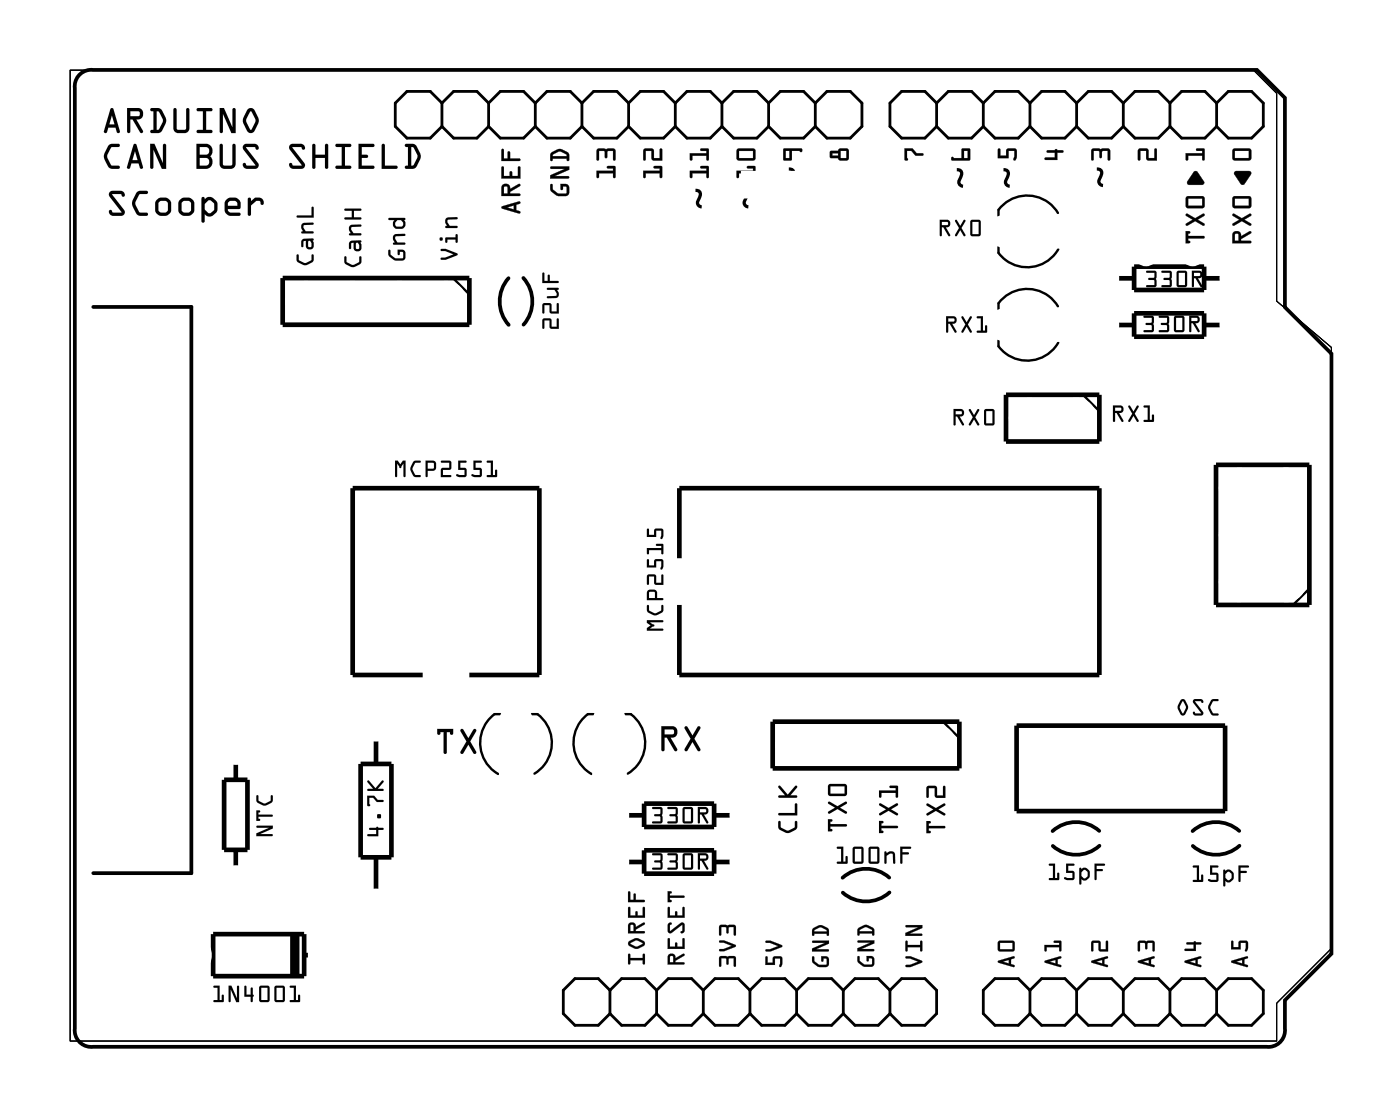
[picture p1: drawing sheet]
<svg xmlns="http://www.w3.org/2000/svg" width="76mm" height="60mm" viewBox="0 0 76 60" stroke-linecap="round" stroke-linejoin="round" font-family="sans-serif">
<path d="M3.8 3.8h64.4l1.3 1.3v11.3l3 2.5v32.7l-3 3v2h-65.7z" fill="none" stroke="#000" stroke-width=".05"/>
<g fill="none" stroke="#000" stroke-width=".25">
<path d="M15.4 15.1h10.1v2.6h-10.1zM60.8 15.1h.9M60.8 17.7h.9M61.7 14.5h3.8v1.3h-3.8zM61.7 17h3.8v1.3h-3.8zM65.5 15.1h1M65.5 17.7h1M23 36.7h-3.8v-10.1h10.2v10.1h-3.9M37 30.4v-3.8h22.8v10.1h-22.8v-3.8M42.1 39.3h10.1v2.5h-10.1zM54.8 21.5h5v2.5h-5zM55.3 39.5h11.4v4.6h-11.4z"/>
<path d="M66.2 25.3h5.1v7.6h-5.1zM11.4 52h.2M11.6 50.8h5v2.3h-5zM12.2 42.4h1.3v3.8h-1.3zM12.8 41.5v.9M12.8 46.2v1M16.6 52h.3M19.6 41.6h1.7v5h-1.7zM20.5 40.2v1.4M20.5 46.6v1.9M34.1 46.9h1M34.1 44.3h1"/>
<path d="M35.1 46.3h3.8v1.2h-3.8zM35.1 43.7h3.8v1.3h-3.8zM38.9 46.9h.9M38.9 44.3h.9"/>
</g>
<g fill="#000">
<path d="M49.2 8.1h.5l.2 .2h.3l.1 .1-.5 .1-.2-.3h-.2v.5h-.1zM54.3 8.1h.1v.4h.4v-.4h.5v.4a.11 .11 0 0 1 0 .2 .11 .11 0 0 1-.1-.1v-.4h-.3v.4h-.6zM57 8.2l.5-.1 .4 .1-.4 .1v.4h-.6v-.1h.5v-.3h-.4zM59.4 8.1h.9l.1 .1v.5h-.1v-.5h-.3l-.1 .4-.1-.4h-.3v.5h-.1zM62 8.1h.4l.1 .1v.4h.3v-.5h.1l.1 .6h-.6v-.5h-.3v.5h-.1zM65 9.4h.2l.3 .5v.1h-.9zM64.5 8.3h.9v-.1h-.3v-.1h.4l.1 .6h-.2v-.2h-.7v.2h-.1zM67.2 9.3h.8l.1 .1-.5 .7-.4-.6z"/>
<path d="M6 5.9h.2l.3 1.3h-.1l-.1-.3h-.4l-.1 .3h-.1zM6 5.9l-.3 1.3h.1l.1-.3h.4l.1 .3h.1l-.3-1.3zM6.1 6.3l-.2 .5h.3zM6.1 6.3l.1 .5h-.3zM6.9 5.9h.6a.32 .32 0 0 1 .3 .3 .32 .32 0 0 1-.4 .3l.4 .7h-.1l-.5-.7h-.1v.7h-.1zM6.9 5.9l.1 1.3h.1v-.7h.1l.4 .7h.2l-.4-.7a.32 .32 0 0 0 .4-.3 .32 .32 0 0 0-.3-.3zM7.1 6.1v.2h.5v-.2zM7.1 6.1h.5v.2h-.5zM8.2 5.9h.5l.3 .6v.2l-.3 .5h-.5v-.1h.1v-1l-.1-.1zM8.2 5.9v.1l.2 .1v1h-.2v.1h.5l.3-.5v-.2l-.3-.6zM8.5 6.1v1h.1l.3-.5-.2-.5zM8.5 6.1h.2l.2 .5-.3 .5h-.1zM9.5 5.9h.1v1.1l.1 .1 .4-.1v-1l.1-.1h.1v1.1l-.2 .2h-.5l-.1-.1zM9.5 5.9v1.2l.1 .1h.5l.2-.2v-1.1h-.1l-.1 .1v1l-.4 .1-.1-.1v-1.1zM10.7 5.9h.9l-.1 .1-.3 .1v1h.3v.1h-.8v-.1h.3v-1l-.3-.1zM10.7 5.9l.1 .1 .2 .1v1h-.2l-.1 .1h.8v-.1h-.3v-1l.3-.1 .1-.1zM12 5.9h.2l.5 1v-.9v-.1h.1v1.3h-.2l-.5-1v1h-.1zM12 5.9v1.3h.1v-1l.5 1h.2v-1.3h-.1v.1v.9l-.5-1zM13.5 6l.2-.1 .1 .1 .3 .5-.2 .6a.25 .25 0 0 1-.5 0l-.2-.5zM13.5 6l-.3 .6 .2 .5a.25 .25 0 0 0 .5 0l.2-.6-.3-.5-.1-.1zM13.6 6.1l-.2 .5 .3 .5 .2-.5zM13.6 6.1l.3 .5-.2 .5-.3-.5z"/>
<path d="M6 5.9h.2l.3 1.3h-.1l-.1-.3h-.4l-.1 .3h-.1zM6.1 6.3l-.2 .5h.3zM6.9 5.9h.6a.32 .32 0 0 1 .3 .3 .32 .32 0 0 1-.4 .3l.4 .7h-.1l-.5-.7h-.1v.7h-.1zM7.1 6.1v.2h.5v-.2zM8.2 5.9h.5a.8 .8 0 0 1 .1 1.2l-.1 .1h-.5v-.1h.1v-1l-.1-.1zM8.5 6.1v1h.1l.3-.5-.2-.5zM9.5 5.9h.1v1.1l.1 .1 .4-.1v-1l.1-.1h.1v1.1l-.2 .2h-.5l-.1-.1zM10.7 5.9h.9l-.1 .1-.3 .1v1h.3v.1h-.8l.1-.1h.2v-1l-.2-.1zM12 5.9h.2l.5 1v-.9v-.1h.1v1.3h-.2l-.5-1v1h-.1zM13.5 6l.2-.1 .1 .1 .3 .5-.2 .6a.25 .25 0 0 1-.5 0l-.2-.5zM13.6 6.1l-.2 .5 .3 .5 .2-.5z"/>
<path d="M5.9 7.9l.2-.1 .4 .1v.1h-.4l-.3 .5 .3 .5h.4v.2l-.5-.1-.3-.4v-.3zM5.9 7.9l-.2 .4a.81 .81 0 0 0 .3 .9h.4l.1-.1v-.1h-.4l-.2-.4v-.2l.2-.4h.4v-.1v-.1h-.4zM7.3 7.8l.1 .1 .4 1.2-.1 .1-.1-.1-.1-.2h-.3l-.1 .2h-.2zM7.3 7.8l-.4 1.3h.2l.1-.2h.3l.1 .2 .1 .1 .1-.1-.4-1.2zM7.3 8.2l-.1 .5h.3zM7.3 8.2l.2 .5h-.3zM8.2 7.8h.2l.5 1.1v-1l.1-.1v.1v1.3h-.2l-.4-1.1v1l-.1 .1-.1-.1zM8.2 7.8v1.3l.1 .1v-.1v-1l.5 1.1h.2v-1.3v-.1l-.1 .1v1l-.5-1.1zM10.7 7.8h.5a.39 .39 0 0 1 .4 .3 .39 .39 0 0 1-.2 .4l.2 .3a.36 .36 0 0 1-.4 .4h-.5zM10.7 7.8v1.4h.5a.4 .4 0 0 0 .3-.3 .4 .4 0 0 0-.1-.4 .4 .4 0 0 0 .1-.4 .4 .4 0 0 0-.3-.3zM10.9 8.6v.4h.3a.21 .21 0 0 0 .2-.2 .21 .21 0 0 0-.2-.2zM10.9 8.6h.3a.21 .21 0 0 1 .2 .2 .21 .21 0 0 1-.2 .2h-.3zM10.9 8v.4h.3a.21 .21 0 0 0 .2-.2 .21 .21 0 0 0-.2-.2zM10.9 8h.3a.21 .21 0 0 1 .2 .2 .21 .21 0 0 1-.2 .2h-.3zM12 7.8l.1 .1v1l.1 .1h.4v-1.1l.1-.1 .1 .1v1l-.1 .3h-.6l-.1-.2zM12 7.8v1.2l.1 .2h.6l.1-.3v-1l-.1-.1-.1 .1v1.1h-.4l-.1-.1v-1zM13.3 7.9l.5-.1 .3 .2-.1 .1-.1-.1h-.5l.7 .9-.1 .3h-.6l-.2-.2 .1-.1 .1 .1h.5l-.6-.9zM13.3 7.9v.2l.6 .9h-.5l-.1-.1-.1 .1 .2 .2h.6l.1-.3-.7-.9h.5l.1 .1 .1-.1-.3-.2zM15.8 7.9l.6-.1 .2 .2-.1 .1-.1-.1h-.5l.7 .9-.1 .3h-.5l-.3-.2 .1-.1 .1 .1h.5l-.6-.9zM15.8 7.9v.2l.6 .9h-.5l-.1-.1v.1l.2 .2h.5l.1-.3-.7-.9h.5l.1 .1 .1-.1-.2-.2zM17 7.8l.2 .1v.5h.5v-.5h.2l-.1 1.3-.1-.1v-.5h-.5v.5h-.2zM17 7.8v1.3h.2v-.5h.5v.5l.1 .1 .1-1.3h-.2v.5h-.5v-.5zM18.3 7.8l.8 .1v.1h-.3v1h.3v.2l-.8-.1v-.1h.3v-1h-.3zM18.3 7.8v.2h.3v1h-.3v.1l.8 .1v-.2h-.3v-1h.3v-.1zM19.5 7.8l.9 .1-.1 .1h-.6v.4h.3v.1v.1h-.3v.4h.6v.2h-.8zM19.5 7.8v1.4h.8v-.2h-.6v-.4h.3v-.1v-.1h-.3v-.4h.6l.1-.1zM20.8 7.8l.2 .1-.1 1.1h.7v.2h-.8zM20.8 7.8v1.4h.8v-.2h-.7v-1.1zM22.1 7.8l.5 .1 .3 .5v.3l-.4 .5-.5-.1 .1-.1h.1v-1h-.1zM22.1 7.8v.2h.1v1h-.1l-.1 .1 .5 .1 .4-.5v-.3l-.3-.5zM22.4 8v1l.3-.5-.2-.5zM22.4 8h.1l.2 .5-.3 .5z"/>
<path d="M5.9 7.9l.2-.1 .4 .1v.1h-.4l-.3 .5 .3 .5h.4v.1l-.1 .1a.6 .6 0 0 1-.7-.6v-.3zM7.3 7.8l.1 .1 .4 1.2-.1 .1-.1-.1-.1-.2h-.3l-.1 .2h-.2zM7.3 8.2l-.1 .5h.3zM8.2 7.8h.2l.5 1.1v-1l.1-.1v.1v1.3h-.2l-.5-1.1v1v.1l-.1-.1zM10.7 7.8h.5a.39 .39 0 0 1 .4 .3 .39 .39 0 0 1-.2 .4l.2 .3a.36 .36 0 0 1-.4 .4h-.5zM10.9 8.6v.4h.3a.21 .21 0 0 0 .2-.2 .21 .21 0 0 0-.2-.2zM10.9 8v.4h.3a.21 .21 0 0 0 .2-.2 .21 .21 0 0 0-.2-.2zM12 7.8l.1 .1v1l.1 .1h.4v-1.1l.1-.1 .1 .1v1l-.1 .3h-.6l-.1-.2zM13.3 7.9l.5-.1 .3 .2-.1 .1-.1-.1h-.5l.7 .9-.1 .3h-.6l-.2-.2 .1-.1 .1 .1h.5l-.6-.9zM15.8 7.9l.6-.1 .2 .2-.1 .1-.1-.1h-.5l.7 .9-.1 .3h-.5l-.2-.2v-.1l.1 .1h.5l-.6-.9zM17 7.8l.2 .1v.5h.5v-.5h.2l-.1 1.3-.1-.1v-.5h-.5v.5h-.2zM18.3 7.8l.8 .1v.1h-.3v1h.3v.2l-.8-.1v-.1h.3v-1h-.3zM19.5 7.8l.9 .1-.1 .1h-.6v.4h.3v.1v.1h-.3v.4h.6v.2h-.8zM20.8 7.8l.1 .1v1.1h.7v.2h-.8zM22.1 7.8l.5 .1a.8 .8 0 0 1 .1 1.1l-.2 .2-.5-.1 .1-.1h.1v-1h-.1zM22.4 8v1l.3-.5-.2-.5z"/>
<path d="M6 10.4h.6l.2 .1-.1 .2-.1-.1h-.5l.7 .9-.1 .2h-.5l-.3-.1 .1-.2 .1 .2 .5-.1-.6-.8zM6 10.4v.3l.6 .8-.5 .1-.1-.2-.1 .2 .3 .1h.5l.1-.2-.7-.9h.5l.1 .1 .1-.2-.2-.1zM7.4 10.5l.2-.1h.5l-.1 .1-.4 .1-.2 .5 .2 .5h.4v.1h-.5l-.3-.5v-.2zM7.4 10.5l-.2 .4a.81 .81 0 0 0 .4 .8h.4h.1l-.1-.1h-.4l-.2-.4v-.2l.2-.4 .4-.1h.1l-.1-.1h-.4zM8.4 11.2a.5 .5 0 0 1 1 0 .5 .5 0 0 1-1 0zM8.4 11.2a.5 .5 0 0 0 1 0 .5 .5 0 0 0-1 0zM8.7 11l-.1 .5 .2 .1 .3-.1v-.1v-.4l-.1-.1zM8.7 11l.3-.1 .1 .1v.4v.1l-.3 .1-.2-.1zM9.7 11.2a.5 .5 0 0 1 1 0 .5 .5 0 0 1-1 0zM9.7 11.2a.5 .5 0 0 0 1 0 .5 .5 0 0 0-1 0zM9.9 11v.5l.1 .1 .3-.1 .1-.1v-.4l-.2-.1zM9.9 11l.3-.1 .2 .1v.4l-.1 .1-.3 .1-.1-.1zM11 10.7h.1v.1l.2-.1h.2l.3 .2v.2a.49 .49 0 0 1-.2 .6l-.3 .1-.2-.2v.5h-.1zM11 10.7v1.3l.1 .1v-.1v-.4l.3 .2 .3-.2 .1-.5v-.2l-.3-.2h-.2l-.2 .1v-.1zM11.3 10.9l-.2 .2v.3l.3 .2 .3-.2v-.3l-.2-.2zM11.3 10.9h.2l.2 .2v.3l-.3 .2-.3-.2v-.3zM12.3 10.9l.3-.2 .2 .1 .2 .1 .1 .2v.2l-.7 .1 .1 .2h.5l.1 .1h-.6l-.2-.1-.1-.2zM12.3 10.9l-.1 .5 .1 .2 .2 .1h.6l-.1-.1h-.5l-.1-.2 .7-.1v-.2l-.1-.2-.2-.1-.2-.1zM12.4 11v.2h.5l-.1-.3zM12.4 11l.4-.1 .1 .3h-.5zM13.5 10.8h.1l.1 .1 .2-.1a.33 .33 0 0 1 .3 0 .33 .33 0 0 1 .2 .3 .12 .12 0 0 1-.2 0 .12 .12 0 0 1 0-.1l-.2-.1-.3 .3v.5h-.2zM13.5 10.8v.9h.2v-.5l.3-.3 .2 .1a.1 .1 0 0 0 .1 .1 .1 .1 0 0 0 .1-.1 .37 .37 0 0 0-.5-.2l-.2 .1-.1-.1z"/>
<path d="M6 10.4h.6l.2 .1-.1 .2-.1-.1h-.5l.7 .9-.1 .2h-.5l-.3-.1 .1-.2 .1 .2 .5-.1-.6-.8zM7.4 10.5l.2-.1h.5l-.1 .1-.4 .1-.2 .5 .2 .5h.4l.1 .1h-.1a.6 .6 0 0 1-.8-.5v-.3zM8.4 11.2a.5 .5 0 0 1 1 0 .5 .5 0 0 1-1 0zM8.7 11l-.1 .5 .2 .1 .3-.1v-.1v-.4l-.1-.1zM9.7 11.2a.5 .5 0 0 1 1 0 .5 .5 0 0 1-1 0zM9.9 11v.5l.1 .1 .3-.1 .1-.1v-.4l-.2-.1zM11 10.7h.1v.1l.2-.1h.2l.3 .3a.54 .54 0 0 1-.4 .8l-.3-.2v.5h-.1zM11.3 10.9l-.2 .2v.3l.3 .2 .3-.2v-.3l-.2-.2zM12.3 10.9l.3-.2 .2 .1 .2 .1 .1 .2v.2l-.7 .1 .1 .2h.5l.1 .1h-.6l-.2-.1-.1-.2zM12.4 11v.2h.5l-.1-.3zM13.5 10.8h.1l.1 .1 .2-.1a.33 .33 0 0 1 .3 0 .33 .33 0 0 1 .2 .3 .12 .12 0 0 1-.2 0 .12 .12 0 0 1 0-.1l-.2-.1-.3 .3v.5h-.2z"/>
<path d="M16.2 13.9h.1v.2l.3 .2 .3-.2 .1-.2h.1a.43 .43 0 0 1-.5 .5l-.4-.2zM16.4 13h.6l.1 .4a.22 .22 0 0 1-.2 .2 .22 .22 0 0 1-.3-.2l.1-.3h-.1l-.1 .3h-.1zM16.8 13.1v.3h.1l.1-.2-.1-.1zM16.4 12.2l.7-.1-.1 .1-.5 .1 .1 .3h.4l.1 .1h-.7l.1-.1-.1-.2zM16.2 11.7h.8v-.4h.1v.5h-.9z"/>
<path d="M16.2 13.9h.1v.2l.3 .2 .3-.2 .1-.2v-.1l.1 .4-.3 .2h-.3l-.3-.2zM16.2 13.9v.3l.4 .2a.44 .44 0 0 0 .5-.5h-.1l-.1 .2-.3 .2-.3-.2v-.2zM16.4 13h.6l.1 .4a.22 .22 0 0 1-.2 .2 .22 .22 0 0 1-.3-.2l.1-.3h-.1l-.1 .3h-.1zM16.4 13v.4h.1v-.3h.1h.1l-.1 .3a.22 .22 0 0 0 .3 .2 .22 .22 0 0 0 .2-.2l-.1-.4zM16.8 13.1v.3h.1l.1-.2-.1-.1zM16.8 13.1h.1l.1 .1-.1 .2h-.1zM16.4 12.2l.7-.1-.1 .1h-.4l-.1 .2 .1 .2h.4l.1 .1h-.7l.1-.1-.1-.2zM16.4 12.2v.2l.1 .2-.1 .1h.7l-.1-.1h-.4l-.1-.2v-.2h.5l.1-.1zM16.2 11.7h.8v-.4h.1v.5h-.9zM16.2 11.7v.1h.9v-.5h-.1v.4z"/>
<path d="M18.8 14h.1v.3l.3 .1 .3-.1 .1-.3h.1a.43 .43 0 0 1-.5 .5l-.4-.2zM19 13.1h.6l.1 .4a.22 .22 0 0 1-.2 .2 .22 .22 0 0 1-.3-.2l.1-.3h-.1l-.1 .3h-.1zM19.4 13.2v.3h.1l.1-.2-.1-.1zM19 12.3l.7-.1-.1 .1-.5 .1 .1 .3h.4l.1 .1h-.7l.1-.1-.1-.2zM18.8 11.4l.8-.1v.2h-.3v.3h.3l.1 .1h-.9v-.1h.3v-.3h-.3z"/>
<path d="M18.8 14h.1v.3l.3 .1 .3-.1 .1-.3v-.1l.1 .4-.3 .2h-.3l-.3-.2zM18.8 14v.3l.4 .2a.44 .44 0 0 0 .5-.5h-.1l-.1 .3-.3 .1-.3-.1v-.3zM19 13.1h.6l.1 .4a.22 .22 0 0 1-.2 .2 .22 .22 0 0 1-.3-.2l.1-.3h-.1l-.1 .3h-.1zM19 13.1v.4h.1v-.3h.1h.1l-.1 .3a.22 .22 0 0 0 .3 .2 .22 .22 0 0 0 .2-.2l-.1-.4zM19.4 13.2v.3h.1l.1-.2-.1-.1zM19.4 13.2h.1l.1 .1-.1 .2h-.1zM19 12.3l.7-.1-.1 .1-.5 .1v.1l.1 .2h.4l.1 .1h-.7l.1-.1-.1-.2zM19 12.3v.2l.1 .2-.1 .1h.7l-.1-.1h-.4l-.1-.2v-.1l.5-.1 .1-.1zM18.8 11.4l.8-.1v.2h-.3v.3h.3l.1 .1h-.9v-.1h.3v-.3h-.3zM18.8 11.4v.1h.3v.3h-.3v.1h.9l-.1-.1h-.3v-.3h.3v-.1z"/>
<path d="M21.2 13.6l.1 .3 .3 .2 .3-.1v-.3h-.1v.1l-.1 .1-.1-.3h.4l.1 .4-.1 .2a.59 .59 0 0 1-.9-.6zM21.4 12.8l.7-.1-.1 .1-.5 .1 .1 .3h.4l.1 .1h-.7l.1-.1-.1-.2zM21.2 11.9h.8l.1 .4-.2 .1h-.4l-.1-.2 .1-.2h-.3zM21.6 12l-.1 .1v.2h.4v-.2l-.1-.1z"/>
<path d="M21.1 13.6h.1l.1 .2 .2 .2 .4 .1v-.4h-.1l-.1 .2-.1-.3h.4l.1 .1v.4l-.2 .1h-.4l-.4-.3zM21.2 13.6v.4a.62 .62 0 0 0 .9 .1v-.4l-.1-.1h-.4l.1 .3 .1-.2h.1v.4l-.4-.1-.2-.2-.1-.2zM21.4 12.8l.7-.1-.1 .1-.5 .1v.1l.1 .2h.4l.1 .1h-.7l.1-.1-.1-.2zM21.4 12.8v.2l.1 .2-.1 .1h.6v-.1h-.4l-.1-.2v-.1l.5-.1v-.1zM21.1 11.9h.9l.1 .4-.2 .1h-.4l-.1-.2 .1-.2h-.3zM21.2 11.9v.1h.3l-.1 .2 .1 .2h.4l.2-.1-.1-.4zM21.6 12l-.1 .1 .1 .2h.3v-.2l-.1-.1zM21.6 12h.2l.1 .1v.2h-.4v-.2z"/>
<path d="M24 13.6l.3-.1 .6 .3v.1l-.6 .2h-.3v-.1l.7-.2-.7-.1zM24.2 12.9h.6l.1-.2v.5h-.1v-.2h-.4l-.1 .2zM23.9 13a.1 .1 0 0 1 .2 0 .1 .1 0 0 1-.2 0zM24.3 11.9l.6-.1v.1l-.5 .1 .1 .3h.4v.1h-.7l.1-.1-.1-.2z"/>
<path d="M24 13.6l.3-.1 .6 .3v.1l-.6 .2h-.3v-.1l.7-.2-.7-.1zM24 13.6v.1l.7 .1-.7 .2v.1h.3l.6-.2v-.1l-.6-.3zM24.2 12.9h.6l.1-.2v.5h-.1v-.2h-.4l-.1 .2zM24.3 12.9v.3l.1-.2h.4v.2h.1v-.5l-.1 .2zM23.9 13a.1 .1 0 0 1 .2 0 .1 .1 0 0 1-.2 0zM23.9 13a.1 .1 0 0 0 .2 0 .1 .1 0 0 0-.2 0zM24.3 11.9l.6-.1v.1l-.5 .1v.1l.1 .2h.4v.1h-.7l.1-.1-.1-.2zM24.3 11.9l-.1 .2 .1 .2-.1 .1h.7v-.1h-.4l-.1-.2v-.1l.5-.1v-.1z"/>
<path d="M27.3 11.2l1-.2v.1h-.2v.3l.2 .1v.1l-1-.2zM27.3 11.2v.1l1 .3-.2-.2v-.3h.2v-.1zM27.6 11.3l.4 .1v-.2zM27.6 11.3l.4-.1v.2zM27.3 10.1a.25 .25 0 0 1 .3-.1 .25 .25 0 0 1 .2 .3l.5-.3v.1l-.5 .3v.1h.5v.1l-1 .1zM27.4 10.1l-.1 .6 1-.1v-.1h-.5v-.1l.5-.3v-.1l-.5 .3a.24 .24 0 0 0-.2-.3 .24 .24 0 0 0-.2 .1zM27.5 10.2l-.1 .3h.2v-.3zM27.4 10.2h.2v.3h-.2zM27.3 9.1h.1v.5h.3l.1-.3 .1 .3h.3v-.5l.1-.1v.7h-1zM27.3 9.1v.6h1v-.6h-.1v.5h-.3l-.1-.3-.1 .3h-.3v-.5zM27.3 8.1h.1v.5h.2l.1-.4 .1 .1v.3h.5v.1l-1 .1zM27.3 8.1v.7l1-.1v-.1h-.5l-.1-.4-.1 .4h-.2v-.5z"/>
<path d="M27.3 11.2l1-.2v.1h-.2v.3l.2 .2-1-.3zM27.6 11.3l.4 .1v-.2zM27.4 10.1a.24 .24 0 0 1 .2-.1 .24 .24 0 0 1 .2 .3l.5-.3v.1l-.5 .3v.1h.5v.1l-1 .1zM27.4 10.2v.3h.2v-.3zM27.3 9.1h.1v.5h.3l.1-.3 .1 .3h.3v-.5h.1v.6h-1zM27.3 8.1h.1v.5h.2l.1-.4 .1 .4h.5v.1l-1 .1z"/>
<path d="M29.6 17.3h.4v.5h.3v-.4l.1-.1v.6h-.5v-.5h-.3v.4v.1zM29.6 16.5h.4v.4h.3v-.4h.1v.6l-.5-.1v-.4h-.3v.4v.1zM29.8 15.7h.6l-.1 .1a.25 .25 0 0 1 .1 .2 .25 .25 0 0 1-.2 .2h-.4v-.1l.5-.1-.1-.2h-.4zM29.5 14.8l.1 .1v.4h.2l.1-.4v.4h.5v.1h-.9z"/>
<path d="M29.5 17.3h.5v.5h.3v-.4l.1-.1v.6h-.5v-.5h-.3v.4v.1zM29.6 17.4v.5v-.1v-.4h.3v.5h.5v-.6l-.1 .1v.4h-.3v-.5zM29.5 16.5h.5v.4h.3v-.4h.1v.6l-.5-.1v-.4h-.3v.4v.1zM29.6 16.5v.6v-.1v-.4h.3v.4l.5 .1v-.6h-.1v.4h-.3v-.4zM29.8 15.7h.6l-.1 .1a.26 .26 0 0 1-.1 .4h-.4v-.1h.5v-.1l-.1-.2h-.4zM29.8 15.7v.1h.4l.1 .2-.5 .1v.1h.4a.21 .21 0 0 0 .2-.3l-.1-.1 .1-.1zM29.5 14.8l.1 .1v.4h.2l.1-.4v.4h.5v.1h-.9zM29.5 14.8v.6h.9v-.1h-.5v-.4l-.1 .4h-.2v-.4z"/>
<path d="M30 10h.1v.3l.3 .2h.4v-.4h-.2v.2h-.1v-.3l.4 .1 .1 .4-.1 .2a.65 .65 0 0 1-1-.6zM30 9.1h1v.1l-.8 .4h.7l.1 .1h-1.1v-.2l.8-.3h-.7zM30 8.3a.61 .61 0 0 1 .9 0l.1 .4-.1 .1-.1-.2h-.7l-.1 .2zM30.1 8.4v.1h.7v-.1l-.3-.2z"/>
<path d="M30 10h.1v.3l.2 .2h.5v-.3l-.2-.1v.2h-.1v-.3h.4l.1 .1v.4l-.2 .2h-.5l-.3-.3zM30 10v.4a.68 .68 0 0 0 1 .1v-.4l-.1-.1h-.4l.1 .3v-.2l.2 .1v.3h-.5l-.2-.2v-.2zM30 9.1l1-.1v.2l-.8 .4h.7l.1 .1h-1.1v-.2l.8-.3h-.7zM30 9.1v.1h.8l-.9 .3v.2h1.1l-.1-.1h-.7l.8-.4v-.1zM30 8.3l.4-.2h.2l.4 .2v.4h-.1l-.1-.1h-.7l-.1 .2-.1-.4zM30 8.3v.4l.1-.1h.8v.1h.1l-.1-.4-.3-.2h-.3zM30.1 8.4v.1h.7v-.1l-.3-.2zM30.1 8.4l.4-.2 .3 .2 .1 .1h-.8z"/>
<path d="M32.5 9.3h.9v-.1h-.3l-.1-.1 .5-.1v.6h-.1v-.2h-.8v.2l-.1 .1zM32.5 8.1h.9l.1 .1v.5h-.1v-.5h-.3l-.1 .4-.1-.4h-.3v.5h-.1z"/>
<path d="M32.5 9.3h.9v-.1h-.3l-.1-.1 .5-.1v.6h-.1v-.2h-.8v.2l-.1 .1zM32.5 9.3v.4l.1-.1v-.2h.8v.2h.1v-.6l-.5 .1 .1 .1h.3v.1zM32.5 8.1h.9l.1 .1v.5h-.1v-.5h-.3l-.1 .4-.1-.4h-.3v.5h-.1zM32.5 8.1v.6h.1v-.5h.3l.1 .4 .1-.4h.3v.5h.1v-.5l-.1-.1z"/>
<path d="M35 9.3h.9v-.1h-.3v-.1l.4-.1v.6h-.1v-.2h-.8v.2v.1zM35 8.1h.5l.1 .1v.4h.3v-.5h.1v.6h-.5v-.5h-.4v.5z"/>
<path d="M35 9.3h.9v-.1h-.3v-.1l.4-.1v.6h-.1v-.2h-.8v.2l-.1 .1zM35 9.3l.1 .4v-.1v-.2h.8v.2h.1v-.6l-.4 .1v.1h.3v.1zM35 8.1h.5l.1 .1v.4h.3v-.5h.1v.6h-.5v-.5h-.4l.1 .5h-.2zM35.1 8.1v.6v-.5h.4v.5h.5v-.6h-.1v.5h-.3l-.1-.5z"/>
<path d="M37.5 9.3h.9v-.1h-.2l-.1-.1 .4-.1 .1 .6h-.1l-.1-.2h-.7v.2l-.1 .1zM37.5 8.3h.9v-.1h-.2l-.1-.1h.4l.1 .6h-.1l-.1-.2h-.7v.2h-.1z"/>
<path d="M37.5 9.3h.9v-.1h-.2l-.1-.1 .4-.1 .1 .6h-.2v-.2h-.7v.2l-.1 .1zM37.5 9.3l.1 .4 .1-.1v-.2h.8v.2h.1l-.1-.6-.4 .1 .1 .1h.3v.1zM37.5 8.3h.9v-.1h-.2l-.1-.1h.4l.1 .6h-.2v-.2h-.7v.2h-.1zM37.5 8.3l.1 .4h.1v-.2h.8v.2h.1l-.1-.6h-.4l.1 .1h.3v.1z"/>
<path d="M40.1 9.3h.9v-.1h-.3v-.1l.4-.1v.6h-.1v-.2h-.8v.2l-.1 .1zM40.1 8.1h.9l.1 .1v.5h-.1h-.8l-.1-.1zM40.2 8.2v.4h.8v-.4z"/>
<path d="M40.1 9.3h.9v-.1h-.3l-.1-.1 .5-.1v.6h-.1v-.2h-.8v.2l-.1 .1zM40.1 9.3v.4l.1-.1v-.2h.8v.2h.1v-.6l-.4 .1v.1h.3v.1zM40.1 8.1h.9l.1 .1v.5h-.1h-.8l-.1-.1zM40.1 8.1v.5l.1 .1h.8l.1-.1v-.4l-.1-.1zM40.2 8.2v.4h.8v-.4zM40.2 8.2h.8v.4h-.8z"/>
<path d="M42.6 8.1h1l.1 .1-.1 .1-.5-.1v.5h-.4h-.1zM42.8 8.2v.4h.2v-.4z"/>
<path d="M42.6 8.1h1l.1 .1-.1 .1-.1-.1h-.4v.5h-.4h-.1zM42.7 8.1v.6h.4v-.5l.5 .1 .1-.1-.1-.1zM42.8 8.2v.4h.2v-.4zM42.8 8.2h.2v.4h-.2z"/>
<path d="M45.2 8.2h.4l.2-.1h.3l.1 .1v.5h-.4l-.2-.1h-.4zM45.8 8.2v.4h.3v-.4zM45.3 8.3v.2h.3v-.2z"/>
<path d="M45.2 8.2h.4l.2-.1h.3l.1 .1v.5h-.4l-.2-.1h-.4zM45.2 8.2v.4h.4l.2 .1 .4-.1v-.4l-.1-.1h-.3l-.2 .1zM45.8 8.2v.4h.3v-.4zM45.7 8.2h.4v.4h-.4zM45.3 8.3v.2h.3v-.2zM45.3 8.3h.3v.2h-.3z"/>
<path d="M49.2 8.1h.5l.2 .2h.3l.1 .1-.5 .1-.2-.3h-.2v.5h-.1zM49.2 8.1l.1 .6h.1v-.5h.2l.2 .3 .5-.1-.1-.1h-.3l-.2-.2z"/>
<path d="M51.1 12h.4a.21 .21 0 0 1 .2 .2 .21 .21 0 0 1-.2 .2l.2 .4h-.1l-.3-.4v.4h-.1zM51.1 12l.1 .8h.1v-.4l.3 .4h.1l-.2-.4a.21 .21 0 0 0 .2-.2 .21 .21 0 0 0-.2-.2zM51.3 12.1v.1h.3v-.1zM51.3 12.1h.3v.1h-.3zM52 12h.1l.2 .3 .1-.3h.1l-.2 .4 .2 .4-.2-.3-.2 .3h-.1l.2-.4zM52 12l.2 .4-.2 .4h.1l.2-.3 .2 .3-.2-.4 .2-.4h-.1l-.1 .3-.2-.3zM52.8 12h.5h.1v.7l-.1 .1h-.5zM52.8 12v.8h.5l.1-.1v-.7h-.1zM52.9 12.1v.6h.4v-.6zM52.9 12.1h.4v.6h-.4z"/>
<path d="M51.1 12h.4a.21 .21 0 0 1 .2 .2 .21 .21 0 0 1-.2 .2l.2 .4h-.1l-.3-.4v.4h-.1zM51.3 12.1v.1h.3v-.1zM52 12h.1l.2 .3 .1-.3h.1l-.2 .4 .2 .4-.2-.3-.2 .3h-.1l.2-.4zM52.8 12h.5h.1v.7l-.1 .1h-.5zM52.9 12.1v.6h.4v-.6z"/>
<path d="M51.5 17.2h.4a.21 .21 0 0 1 .2 .2 .21 .21 0 0 1-.3 .2l.3 .5h-.1l-.3-.5h-.1v.4l-.1 .1zM51.5 17.2v.9l.1-.1v-.4h.1l.3 .5h.1l-.3-.5a.21 .21 0 0 0 .3-.2 .21 .21 0 0 0-.2-.2zM51.6 17.3v.2h.3v-.2zM51.6 17.3h.3v.2h-.3zM52.3 17.2h.1l.2 .3 .2-.3h.1l-.2 .5 .2 .4-.3-.3-.2 .3h-.1l.2-.4zM52.3 17.2l.2 .5-.2 .4h.1l.2-.3 .3 .3-.2-.4 .2-.5h-.1l-.2 .3-.2-.3zM53.2 17.2h.3v.8h.1v-.3h.1v.4h-.5v-.1h.2v-.7h-.2zM53.2 17.2v.1h.2v.7h-.2v.1h.5v-.4h-.1v.3h-.1v-.8z"/>
<path d="M51.5 17.2h.4a.21 .21 0 0 1 .2 .2 .21 .21 0 0 1-.3 .2l.3 .5h-.1l-.3-.5h-.1v.4l-.1 .1zM51.6 17.3v.2h.3v-.2zM52.3 17.2h.1l.2 .3 .2-.3h.1l-.2 .5 .2 .4-.3-.3-.2 .3h-.1l.2-.4zM53.2 17.2h.3v.8h.1v-.3h.1v.4h-.5v-.1h.2v-.7h-.2z"/>
<path d="M51.8 8.6h.5l.1-.5h.4v.6h-1zM52.5 8.2v.4h.2v-.4z"/>
<path d="M51.8 8.5l.5 .1v-.5h.5v.6h-1zM51.8 8.6v.1h1v-.6h-.4l-.1 .5zM52.5 8.2v.4h.2v-.4zM52.5 8.2h.2v.4h-.2z"/>
<path d="M54.3 8.1h.1v.4h.4v-.4h.5l.1 .1-.1 .5h-.2l.1-.5h-.3v.4h-.6zM54.3 8.1v.5h.6v-.4h.3v.4a.11 .11 0 0 0 .1 .1 .11 .11 0 0 0 0-.2v-.4h-.5v.4h-.4v-.4z"/>
<path d="M57 8.2h.4l.1-.1 .4 .1-.4 .1 .1 .4h-.7v-.1h.5v-.3h-.4zM57 8.2v.1h.4v.3h-.5v.1h.6v-.4l.4-.1-.4-.1z"/>
<path d="M59.4 8.1h.9l.1 .1v.5h-.1v-.5h-.3l-.1 .4-.1-.4h-.3v.5h-.1zM59.4 8.1v.6h.1v-.5h.3l.1 .4 .1-.4h.3v.5h.1v-.5l-.1-.1z"/>
<path d="M62.2 17.2h.5h.1v.8l-.1 .1-.5-.1h.1h.4v-.3l-.4-.1 .4-.1v-.2h-.4zM62.3 17.2v.1h.4v.2l-.4 .1 .4 .1v.3h-.4h-.1l.5 .1 .1-.1v-.8h-.1zM63.1 17.2h.4h.1v.8v.1l-.5-.1h.4v-.3l-.3-.1 .3-.1v-.2h-.4zM63.1 17.2v.1h.4v.2l-.3 .1 .3 .1v.3h-.4l.5 .1v-.1v-.8h-.1zM63.9 17.2h.5h.1v.8l-.1 .1-.5-.1zM63.9 17.2v.8l.5 .1 .1-.1v-.8h-.1zM64 17.3v.7h.4v-.7zM64 17.3h.4v.7h-.4zM64.7 17.2h.4a.21 .21 0 0 1 .2 .2 .21 .21 0 0 1-.2 .2l.2 .4-.1 .1-.3-.5h-.1v.4v.1zM64.7 17.2l.1 .9v-.1v-.4h.1l.3 .4h.1l-.2-.4a.21 .21 0 0 0 .2-.2 .21 .21 0 0 0-.2-.2zM64.8 17.3v.2l.4-.1-.1-.1zM64.8 17.3h.3l.1 .1-.4 .1z"/>
<path d="M62.2 17.2h.5h.1v.8l-.1 .1-.5-.1h.1h.4v-.3l-.4-.1 .4-.1v-.2h-.4zM63.1 17.2h.4h.1v.8v.1l-.5-.1h.4v-.3l-.3-.1 .3-.1v-.2h-.4zM63.9 17.2h.5h.1v.8l-.1 .1-.5-.1zM64 17.3v.7h.4v-.7zM64.7 17.2h.4a.21 .21 0 0 1 .2 .2 .21 .21 0 0 1-.2 .2l.2 .4-.1 .1-.3-.5h-.1v.4v.1zM64.8 17.3v.2l.4-.1-.1-.1z"/>
<path d="M62.4 14.7h.4l.1 .1 .1 .7-.1 .1h-.5v-.1h.4v-.3h-.3l.3-.1v-.3h-.4zM62.4 14.7v.1h.4v.3l-.3 .1h.3v.3h-.4v.1h.5l.1-.1-.1-.7-.1-.1zM63.2 14.7h.5l.1 .1v.7l-.1 .1h-.5l.1-.1h.4l-.1-.3h-.3l.3-.1 .1-.3h-.5zM63.2 14.7v.1h.5l-.1 .3-.3 .1h.3l.1 .3h-.4l-.1 .1h.5l.1-.1v-.7l-.1-.1zM64.1 14.8l.4-.1 .1 .1v.7l-.1 .1h-.5zM64.1 14.8l-.1 .8h.5l.1-.1v-.7l-.1-.1zM64.2 14.8v.7h.3v-.7zM64.2 14.8h.3v.7h-.3zM64.9 14.7h.4a.21 .21 0 0 1 .1 .3 .21 .21 0 0 1-.2 .1l.2 .5-.3-.5h-.1v.5h-.1zM64.9 14.7v.9h.1v-.5h.1l.2 .5h.1l-.2-.5a.21 .21 0 0 0 .3-.1 .21 .21 0 0 0-.2-.3zM65 14.8v.2h.3v-.2zM65 14.8h.3v.2h-.3z"/>
<path d="M62.4 14.7h.4l.1 .1 .1 .7-.1 .1h-.5v-.1h.4v-.3h-.3l.3-.1v-.3h-.4zM63.2 14.7h.5l.1 .1v.7l-.1 .1h-.5l.1-.1h.4l-.1-.3h-.3l.3-.1 .1-.3h-.5zM64.1 14.8l.4-.1 .1 .1v.7l-.1 .1h-.5zM64.2 14.8v.7h.3v-.7zM64.9 14.7h.4a.21 .21 0 0 1 .1 .3 .21 .21 0 0 1-.2 .1l.2 .5-.3-.5h-.1v.5h-.1zM65 14.8v.2h.3v-.2z"/>
<path d="M62 8.1h.4l.1 .1v.4h.3v-.5h.1l.1 .6h-.6v-.5h-.3v.5h-.1zM62 8.1v.6h.1v-.5h.3v.5h.6l-.1-.6h-.1v.5h-.3l-.1-.5z"/>
<path d="M64.5 12.6h.3l-.1 .2h.8l.1 .1-.9 .1 .1 .2h-.3zM64.6 11.6l.5 .3 .4-.3v.1l-.3 .3 .4 .2-.1 .1-.4-.3-.5 .3v-.1l.3-.2-.3-.3zM64.6 10.7h.9l.1 .1v.4l-.2 .1h-.8l-.1-.1zM64.7 10.8v.4h.7v-.4z"/>
<path d="M64.5 12.6h.3l-.1 .2h.8l.1 .1-.9 .1 .1 .2h-.3zM64.5 12.6v.6h.3l-.1-.1v-.1l.9-.1-.1-.1h-.8v-.1l.1-.1zM64.6 11.6l.5 .3 .4-.3v.2l-.3 .2 .4 .2-.1 .1-.4-.3-.5 .3v-.2l.3-.1-.3-.2zM64.6 11.6v.1l.3 .3-.3 .2v.1l.5-.3 .4 .3 .1-.1-.4-.2 .3-.3v-.1l-.4 .3zM64.6 10.7h.9l.1 .1v.4l-.2 .1h-.8l-.1-.1zM64.6 10.7l-.1 .5 .1 .1h.8l.2-.1v-.4l-.1-.1zM64.7 10.8v.4h.7v-.4zM64.7 10.8h.7v.4h-.7z"/>
<path d="M65 9.3h.2l.3 .6v.1l-.8 .1-.1-.1zM65 9.4l-.4 .6h.9v-.1l-.3-.5z"/>
<path d="M64.5 8.3h.9v-.1h-.3v-.1h.4l.1 .6h-.2v-.2h-.7v.2h-.1zM64.5 8.3l.1 .4h.1v-.2h.7v.2h.2l-.1-.6h-.4v.1h.3v.1z"/>
<path d="M67.2 9.3h.8l.1 .1-.5 .7-.4-.6zM67.2 9.3v.2l.4 .5 .5-.6-.1-.1z"/>
<path d="M67.1 8.1h.9l.1 .1v.4l-.1 .1h-.8l-.1-.1zM67.2 8.2v.4h.8v-.4z"/>
<path d="M67.1 8.1h.9l.1 .1v.5h-.1h-.8l-.1-.1zM67.1 8.1v.5l.1 .1h.8l.1-.1v-.4l-.1-.1zM67.2 8.2v.4h.8v-.4zM67.2 8.2h.8v.4h-.8z"/>
<path d="M67.1 12.6a.24 .24 0 0 1 .3 0 .24 .24 0 0 1 .1 .3l.6-.3v.1l-.6 .3v.1h.5l.1 .1h-1zM67.2 12.7v.4h.2v-.4zM67.1 11.6l.5 .3 .5-.3v.1l-.4 .3 .4 .2-.1 .1-.4-.3-.5 .3v-.1l.4-.2-.4-.3zM67.1 10.7h.9l.1 .1v.4l-.1 .1h-.8l-.1-.1zM67.2 10.8v.4h.8v-.4z"/>
<path d="M67.1 12.6a.25 .25 0 0 1 .3 0 .25 .25 0 0 1 .1 .3l.6-.3v.1l-.6 .3v.1h.5l.1 .1h-1zM67.1 12.6v.6h1l-.1-.1h-.5v-.1l.6-.3v-.1l-.6 .3a.24 .24 0 0 0-.1-.3 .24 .24 0 0 0-.3 0zM67.2 12.7v.4h.2v-.3zM67.2 12.7h.2v.4h-.2zM67.1 11.6l.5 .3 .5-.3v.2l-.4 .2 .4 .2-.1 .1-.4-.3-.5 .3v-.2l.4-.1-.4-.2zM67.1 11.6v.1l.4 .3-.4 .2v.1l.5-.3 .4 .3 .1-.1-.4-.2 .4-.3v-.1l-.5 .3zM67.1 10.7h.9l.1 .1v.4l-.1 .1h-.8l-.1-.1zM67.1 10.7v.5l.1 .1h.8l.1-.1v-.4l-.1-.1zM67.2 10.8v.4h.8v-.4zM67.2 10.8h.8v.4h-.8z"/>
<path d="M21.5 25.1h.1l.2 .2 .1-.2h.2l-.1 .9v-.1v-.7l-.2 .3-.2-.3v.7h-.1zM21.5 25.1v.8h.1v-.7l.2 .3 .2-.3v.7l.1-.8h-.2l-.1 .2-.2-.2zM22.5 25.1h.4v.1h-.3l-.2 .3 .2 .3h.3v.2l-.4-.1-.1-.3-.1-.2zM22.5 25.1l-.2 .5a.4 .4 0 0 0 .5 .4l.1-.2h-.3l-.2-.3 .2-.3h.3v-.1zM23.2 25.1h.4l.1 .1v.4h-.4l-.1 .4zM23.2 25.1v.9l.1-.4h.4v-.4l-.1-.1zM23.3 25.2v.3h.3v-.3zM23.3 25.2h.3v.3h-.3zM24 25.1h.5h.1l-.1 .4-.4 .1v.2h.4v.2h-.5v-.5l.5-.1v-.2h-.5zM24 25.1v.1h.5v.2l-.5 .1v.5l.5-.1v-.1h-.4v-.2l.4-.1 .1-.4h-.1zM24.9 25.1h.5v.1h-.3v.2l.3 .1-.1 .4h-.5l.1-.1h.4v-.2h-.4zM24.9 25.1v.5h.4v.2h-.4a.1 .1 0 0 0 0 .1 .1 .1 0 0 0 .1 .1l.4-.1v-.4l-.3-.1v-.2l.3-.1zM25.8 25.1h.4v.1h-.3v.2l.3 .1v.4h-.5v-.1h.4v-.2h-.3zM25.8 25.1v.5h.3v.2h-.4a.1 .1 0 0 0 0 .1 .11 .11 0 0 0 .2 .1l.3-.1v-.4l-.3-.1v-.2l.3-.1zM26.5 25.1h.3v.7h.1v-.2l.1-.1v.5l-.5-.1v-.1h.2v-.6h-.2zM26.5 25.1v.1h.2v.6h-.2v.1h.5v-.4l-.1 .1v.2h-.1v-.7z"/>
<path d="M21.5 25.1h.1l.2 .2 .1-.2h.2l-.1 .9v-.1v-.7l-.2 .3-.2-.3v.7h-.1zM22.5 25.1h.4v.1h-.3l-.2 .3 .2 .3h.3l-.1 .2a.41 .41 0 0 1-.5-.5zM23.2 25.1h.4l.1 .1v.4h-.4l-.1 .4zM23.3 25.2v.3h.3v-.3zM24 25.1h.5h.1l-.1 .4-.4 .1v.2h.4v.2h-.5v-.5l.5-.1v-.2h-.5zM24.9 25.1h.5l-.3 .1v.2l.3 .1v.4l-.4 .1a.1 .1 0 0 1-.1-.1 .1 .1 0 0 1 0-.1h.4v-.2h-.4zM25.8 25.1h.4l-.3 .1v.2l.3 .1v.4l-.3 .1a.11 .11 0 0 1-.2-.1 .1 .1 0 0 1 0-.1h.4v-.2h-.3zM26.5 25.1h.3v.7h.1v-.2l.1-.1v.5l-.5-.1v-.1h.2v-.6h-.2z"/>
<path d="M23.8 39.6h.9l-.1 .4-.1-.1v-.1h-.2v1.2l-.2-.1v-1.1h-.1l-.1 .1-.1 .1zM23.8 39.6l.1 .4v-.1l.1-.1h.1v1.1l.2 .1v-1.2h.2v.1l.1 .1 .1-.4zM25.1 39.7h.1l.3 .5 .3-.5h.1l-.3 .6 .3 .6v.1h-.1l-.3-.5-.3 .5h-.1l.3-.7zM25.1 39.7l.3 .6-.3 .7h.1l.3-.5 .3 .5h.1v-.1l-.3-.6 .3-.6h-.1l-.3 .5-.3-.5z"/>
<path d="M23.8 39.6h.9l-.1 .4-.1-.1v-.1h-.2v1.2l-.2-.1v-1.1h-.1l-.1 .1-.1 .1zM25.1 39.7h.1l.3 .5 .3-.5h.1l-.3 .6 .3 .6v.1h-.1l-.3-.5-.3 .5h-.1l.3-.7z"/>
<path d="M35.2 33.7h.9l-.1 .2h-.6l.2 .1-.2 .2h.6l.1 .1h-.9v-.1l.2-.2-.2-.1zM35.2 32.9h.1v.3l.4 .2 .3-.2v-.3l.1 .1a.41 .41 0 0 1-.4 .5l-.5-.2zM35.3 32.1h.4l.1 .1v.3h.3v.1h-.9zM35.3 32.2v.3h.3v-.3zM35.2 31.3h.4l.1 .4h.3v-.4l.1-.1v.6h-.5v-.4h-.3v.4h-.1zM35.2 30.4h.1v.4h.3v-.4h.4l.1 .4a.1 .1 0 0 1 0 .1 .1 .1 0 0 1-.2 0l.1-.4h-.3v.4h-.5zM35.2 29.8h.8v-.1h-.3v-.1h.4v.5h-.1v-.2h-.7v.2l-.1 .1zM35.2 28.8h.1v.3h.3v-.3h.4l.1 .3a.1 .1 0 0 1 0 .2 .11 .11 0 0 1-.2-.1l.1-.3h-.3v.3h-.5z"/>
<path d="M35.2 33.7h.9l-.1 .2-.6-.1 .2 .2-.2 .2h.6l.1 .1h-.9v-.1l.2-.2-.2-.1zM35.2 33.7v.2l.2 .1-.2 .2v.1h.9l-.1-.1h-.6l.2-.2-.2-.2h.6l.1-.1zM35.2 32.9h.1v.3l.4 .2 .3-.2v-.3h.1v.3l-.2 .2-.3 .1-.4-.2zM35.2 32.9l.1 .4 .4 .2a.4 .4 0 0 0 .4-.5l-.1-.1v.3l-.3 .2-.4-.2v-.3zM35.3 32.1h.4l.1 .1v.3h.3v.1h-.9zM35.3 32.1l-.1 .5h.9v-.1h-.3v-.3l-.1-.1zM35.3 32.2v.3h.3v-.3zM35.3 32.2h.3l.1 .3h-.4zM35.2 31.3l.4-.1 .1 .5h.3v-.4l.1-.1v.6h-.5v-.4h-.3v.4h-.1zM35.2 31.3v.5h.1v-.4h.3v.4h.5v-.6l-.1 .1v.4h-.3l-.1-.4zM35.2 30.4h.1v.4h.3v-.4h.4l.1 .1v.5l-.2-.1 .1-.4h-.3v.4h-.5zM35.2 30.4v.5h.5v-.4h.3l-.1 .4a.1 .1 0 0 0 .2 0 .1 .1 0 0 0 0-.1l-.1-.4h-.4v.4h-.3v-.4zM35.2 29.8h.8v-.1h-.3v-.1h.4v.5h-.1v-.2h-.7v.2l-.1 .1zM35.2 29.8v.3h.1v-.2h.7v.2h.1v-.5h-.4v.1h.3v.1zM35.2 28.8h.1v.3h.3v-.3h.4l.1 .1v.4h-.2l.1-.4h-.3v.3h-.5zM35.2 28.8v.4h.5v-.3h.3l-.1 .3a.11 .11 0 0 0 .2 .1 .1 .1 0 0 0 0-.2l-.1-.3h-.4v.3h-.3v-.3z"/>
<path d="M51.9 22.2h.4a.21 .21 0 0 1 .2 .3 .21 .21 0 0 1-.3 .2l.3 .4h-.1l-.3-.4h-.1v.4h-.1zM51.9 22.2v.9h.1v-.4h.1l.3 .4h.1l-.3-.4a.21 .21 0 0 0 .3-.2 .21 .21 0 0 0-.2-.3zM52 22.4v.1h.4l-.1-.1zM52 22.4h.3l.1 .1h-.4zM52.7 22.3h.1l.2 .3 .2-.3h.1l-.2 .4 .2 .4-.3-.3-.2 .3h-.1l.2-.4zM52.7 22.3l.2 .4-.2 .4h.1l.2-.3 .3 .3-.2-.4 .2-.4h-.1l-.2 .3-.2-.3zM53.6 22.3l.4-.1 .1 .1v.7v.1h-.5zM53.6 22.3v.8h.5v-.1v-.7l-.1-.1zM53.7 22.4v.6h.3v-.6zM53.7 22.4h.3v.6h-.3z"/>
<path d="M51.9 22.2h.4a.21 .21 0 0 1 .2 .3 .21 .21 0 0 1-.3 .2l.3 .4h-.1l-.3-.4h-.1v.4h-.1zM52 22.4v.1h.4l-.1-.1zM52.7 22.3h.1l.2 .3 .2-.3h.1l-.2 .4 .2 .4-.3-.3-.2 .3h-.1l.2-.4zM53.6 22.3l.4-.1 .1 .1v.7v.1h-.5zM53.7 22.4v.6h.3v-.6z"/>
<path d="M60.6 22.1h.4a.21 .21 0 0 1 .2 .2 .21 .21 0 0 1-.3 .2l.2 .4-.3-.4h-.1v.4l-.1 .1zM60.6 22.1v.8h.1v-.4h.1l.2 .4h.1l-.2-.4a.21 .21 0 0 0 .3-.2 .21 .21 0 0 0-.2-.2zM60.7 22.2v.1h.3v-.1zM60.7 22.2h.3v.1h-.3zM61.4 22.1h.1l.2 .3 .2-.3h.1l-.2 .4 .1 .5-.2-.4-.2 .3h-.1l.2-.4zM61.4 22.1l.2 .4-.2 .4h.1l.2-.3 .2 .3-.1-.4 .2-.4h-.1l-.2 .3-.2-.3zM62.3 22.1h.3v.7h.1v-.2l.1-.1v.5l-.6-.1 .1-.1h.2v-.6h-.2zM62.3 22.1v.1h.2v.6h-.2l-.1 .1h.6v-.4l-.1 .1v.2h-.1v-.7z"/>
<path d="M60.6 22.1h.4a.21 .21 0 0 1 .1 .2 .21 .21 0 0 1-.2 .2l.2 .4-.3-.4h-.1v.4h-.1zM60.7 22.2v.1h.3v-.1zM61.4 22.1h.1l.2 .3 .2-.3h.1l-.2 .4 .1 .4-.2-.3-.2 .3h-.1l.2-.4zM62.3 22.1h.3v.7h.1v-.2l.1-.1v.4h-.6l.1-.1h.2v-.6h-.2z"/>
<path d="M64.3 38.1h.2l.2 .3-.3 .5h-.1l-.2-.4zM64.3 38.1l-.2 .4 .2 .4h.1l.3-.5-.2-.3zM64.4 38.1l-.2 .4 .2 .3 .2-.3zM64.4 38.1l.2 .4-.2 .3-.2-.3zM65 38.1l.3-.1 .2 .1-.1 .1v-.1l-.4 .1 .5 .5-.1 .2h-.3l-.2-.1 .1-.1 .1 .1h.3l-.4-.6zM65 38.1v.1l.4 .6h-.3l-.1-.1-.1 .1 .2 .1h.3l.1-.2-.5-.5 .4-.1v.1l.1-.1-.2-.1zM65.9 38.1h.4h-.3l-.1 .4 .1 .3h.3v.1h-.3l-.2-.3v-.2zM65.9 38.1l-.1 .4a.4 .4 0 0 0 .5 .4v-.1h-.3l-.1-.3 .1-.4h.3z"/>
<path d="M64.3 38.1h.2l.2 .3-.3 .5h-.1l-.2-.4zM64.4 38.1l-.2 .4 .2 .3 .2-.3zM65 38.1l.3-.1 .2 .1-.1 .1v-.1l-.4 .1 .5 .5-.1 .2h-.3l-.2-.1 .1-.1 .1 .1h.3l-.4-.6zM65.9 38.1h.4h-.3l-.1 .4 .1 .3h.3v.1a.41 .41 0 0 1-.5-.4z"/>
<path d="M11.6 53.6h.4v.8h.1v-.3v.4h-.5v-.1h.2v-.7h-.2zM11.6 53.6v.1h.2v.7h-.2v.1h.5v-.4v.3h-.1v-.8zM12.4 53.6h.2l.3 .7v-.6l.1-.1v.9h-.1l-.3-.7v.7h-.2zM12.4 53.6v.9h.2v-.7l.3 .7h.1v-.8h-.1v.6l-.3-.7zM13.3 53.6h.1v.5h.2v-.4h.2v.5l-.1 .3h-.1v-.3h-.3zM13.3 53.6v.6h.3v.3h.1l.1-.3v-.5h-.2v.4h-.2v-.4zM14.1 53.6h.5l.1 .1v.7l-.1 .1-.5-.1zM14.1 53.6v.8l.5 .1 .1-.1v-.7l-.1-.1zM14.2 53.7v.7h.4v-.7zM14.2 53.7h.4v.7h-.4zM15 53.6h.4l.1 .1v.7l-.1 .1-.5-.1zM15 53.6l-.1 .8 .5 .1 .1-.1v-.7l-.1-.1zM15 53.7v.7h.4v-.7zM15 53.7h.4v.7h-.4zM15.8 53.6h.3v.8h.1v-.3h.1v.4h-.5v-.1h.2v-.7h-.2zM15.8 53.6v.1h.2v.7h-.2v.1h.5v-.4h-.1v.3h-.1v-.8z"/>
<path d="M11.6 53.6h.4v.8h.1v-.3v.4h-.5v-.1h.2v-.7h-.2zM12.4 53.6h.2l.3 .7v-.6l.1-.1v.9h-.1l-.3-.7v.7h-.2zM13.3 53.6h.1v.5h.2v-.4h.2v.5l-.1 .3h-.1v-.3h-.3zM14.1 53.6h.5l.1 .1v.7l-.1 .1-.5-.1zM14.2 53.7v.7h.4v-.7zM15 53.6h.4l.1 .1v.7l-.1 .1-.5-.1zM15 53.7v.7h.4v-.7zM15.8 53.6h.3v.8h.1v-.3h.1v.4h-.5v-.1h.2v-.7h-.2z"/>
<path d="M14 44.9h.9v.2l-.7 .3h.6v.1h-.8v-.2l.6-.3h-.6zM14 44.1h.2l-.1 .2h.7v.1h-.7l.1 .2-.2 .1zM14 43.3h.1v.3l.3 .1 .3-.1v-.3h.2a.41 .41 0 0 1-.5 .5l-.4-.2z"/>
<path d="M14 44.9h.9v.2l-.7 .3h.6v.1h-.9v-.2l.7-.3h-.6zM14 44.9v.1h.7l-.7 .3v.2h.8v-.1h-.6l.7-.3v-.2zM13.9 44.1h.3l-.1 .2h.7v.1h-.7l.1 .2-.3 .1zM14 44.1v.6l.2-.1-.1-.2h.7v-.1h-.7l.1-.2zM14 43.3h.1v.3l.3 .1 .3-.1v-.3h.1v.3l-.2 .2h-.3l-.3-.2zM14 43.3v.4l.5 .1a.4 .4 0 0 0 .3-.5h-.1v.3l-.3 .1-.3-.1v-.3z"/>
<path d="M20.1 45h.4l.4 .1h-.3v.4h-.6v-.1h.5v-.3h-.4zM20.5 44.3h.2v.2h-.2zM20 43.3h.4l.2 .2h.2l.1 .1h-.4l-.2-.2h-.2l.1 .4-.2 .1zM20 42.5l.4 .4 .4-.4h.1l-.3 .4h.2l.1 .1h-.9v-.1h.3z"/>
<path d="M20.1 45h.4l.4 .1h-.3v.4h-.6v-.1h.5v-.3h-.4zM20.1 45v.1h.4v.3h-.5v.1h.6v-.4h.3l-.4-.1zM20.5 44.3h.2v.2h-.2zM20.5 44.3v.2h.2v-.2zM20 43.3h.4l.2 .2h.2l.1 .1h-.4l-.2-.2h-.2l.1 .4-.2 .1zM20 43.3v.6l.1-.1v-.4h.2l.2 .2h.4l-.1-.1h-.2l-.2-.2zM20 42.5l.4 .4 .4-.4h.1l-.3 .4h.2l.1 .1h-.9v-.1h.3zM20 42.5l.3 .4h-.3v.1h.9l-.1-.1h-.2l.3-.4h-.1l-.4 .4z"/>
<path d="M34.2 51.9h.1v.2h.7v-.2h.1v.5h-.1v-.2h-.7v.2l-.1 .1zM34.2 51.2l.5-.2 .4 .2v.2l-.5 .2-.4-.2zM34.3 51.3l.3 .2 .4-.2-.4-.2zM34.2 50.2a.22 .22 0 0 1 .3 0 .22 .22 0 0 1 .1 .2l.5-.2v.1l-.5 .3h.4l.1 .1-.9 .1zM34.3 50.3v.3h.2v-.3zM34.2 49.3l.1 .1v.4h.3v-.2l.1 .2h.3v-.4l.1-.1v.6h-.9zM34.2 48.5h.1v.5h.2v-.4l.1 .4h.4h.1l-.9 .1z"/>
<path d="M34.2 51.9h.1v.2h.7v-.2h.1v.5h-.1v-.2h-.7v.2l-.1 .1zM34.2 51.9v.6l.1-.3h.7v.2h.1v-.5l-.1 .2h-.7v-.2zM34.2 51.2l.5-.2 .4 .2v.2l-.3 .2h-.2l-.4-.2zM34.2 51.2v.2l.4 .2 .5-.2-.1-.2-.3-.2zM34.3 51.3l.3 .2 .4-.2-.4-.1zM34.3 51.3l.3-.2 .4 .2-.4 .2zM34.2 50.2a.22 .22 0 0 1 .3 0 .22 .22 0 0 1 .1 .2l.5-.2v.1l-.5 .3h.4l.1 .1-.9 .1zM34.2 50.2v.6l.9-.1h-.1h-.4v-.1l.5-.3v-.1l-.5 .2a.21 .21 0 0 0-.1-.2 .21 .21 0 0 0-.3 0zM34.3 50.3v.3h.2v-.3zM34.3 50.3h.2v.4h-.2zM34.2 49.3l.1 .1v.4h.3v-.2l.1 .2h.3v-.4l.1-.1v.6h-.9zM34.2 49.4v.5h.9v-.6l-.1 .1v.4h-.3l-.1-.2v.2h-.3v-.4zM34.2 48.5h.1v.5h.2v-.4l.1 .4 .4-.1 .1 .1-.9 .1zM34.2 48.5v.6l.9-.1h-.1h-.4l-.1-.4v.4h-.2v-.5z"/>
<path d="M35.5 43.9h.4l.2 .1v.7l-.1 .1h-.5v-.1h.4v-.3l-.3-.1h.3v-.3h-.4zM35.5 43.9v.1h.4v.3h-.3l.3 .1v.3h-.4v.1h.5l.1-.1v-.7l-.2-.1zM36.3 43.9h.5l.1 .1v.7l-.1 .1h-.5l.1-.1h.4v-.3l-.4-.1h.4v-.3h-.4zM36.3 43.9l.1 .1h.4v.3h-.4l.4 .1v.3h-.4l-.1 .1h.5l.1-.1v-.7l-.1-.1zM37.2 43.9h.4l.1 .1v.7v.1l-.5-.1zM37.2 43.9v.8l.5 .1v-.1v-.7l-.1-.1zM37.3 44v.7h.3v-.7zM37.3 44h.3v.7h-.3zM38 43.9h.4a.21 .21 0 0 1 .2 .2 .21 .21 0 0 1-.3 .2l.3 .5h-.1l-.3-.5h-.1v.4l-.1 .1zM38 43.9v.9l.1-.1v-.4h.1l.2 .5h.1l-.2-.5a.21 .21 0 0 0 .3-.2 .21 .21 0 0 0-.2-.2zM38.1 44v.2h.3v-.2zM38.1 44h.3v.2h-.3z"/>
<path d="M35.5 43.9h.4l.2 .1v.7l-.1 .1h-.5v-.1h.4v-.3l-.3-.1h.3v-.3h-.4zM36.3 43.9h.5l.1 .1v.7l-.1 .1h-.5l.1-.1h.4v-.3l-.4-.1h.4v-.3h-.4zM37.2 43.9h.4l.1 .1v.7v.1l-.5-.1zM37.3 44v.7h.3v-.7zM38 43.9h.4a.21 .21 0 0 1 .2 .2 .21 .21 0 0 1-.3 .2l.3 .5h-.1l-.3-.5h-.1v.4l-.1 .1zM38.1 44v.2h.3v-.2z"/>
<path d="M35.5 46.4h.4l.2 .1v.7l-.1 .1h-.5v-.1h.4v-.3h-.3l.3-.1v-.3h-.4zM35.5 46.4v.1h.4v.3l-.3 .1h.3v.3h-.4v.1h.5l.1-.1v-.7l-.2-.1zM36.3 46.4h.5l.1 .1v.7l-.1 .1h-.5l.1-.1h.4v-.3h-.4l.4-.1v-.3h-.4zM36.3 46.4l.1 .1h.4v.3l-.4 .1h.4v.3h-.4l-.1 .1h.5l.1-.1v-.7l-.1-.1zM37.2 46.4h.4l.1 .1v.7v.1l-.5-.1zM37.2 46.4v.8l.5 .1v-.1v-.7l-.1-.1zM37.3 46.5v.7h.3v-.7zM37.3 46.5h.3v.7h-.3zM38 46.4h.4a.21 .21 0 0 1 .2 .2 .21 .21 0 0 1-.3 .2l.3 .5h-.1l-.3-.5h-.1v.5h-.1zM38 46.4v.9h.1v-.5h.1l.2 .5h.2l-.3-.5a.21 .21 0 0 0 .3-.1 .21 .21 0 0 0-.2-.3zM38.1 46.5v.2h.3v-.2zM38.1 46.5h.3v.2h-.3z"/>
<path d="M35.5 46.4h.4l.2 .1v.7l-.1 .1h-.5v-.1h.4v-.3h-.3l.3-.1v-.3h-.4zM36.3 46.4h.5l.1 .1v.7l-.1 .1h-.5l.1-.1h.4v-.3h-.4l.4-.1v-.3h-.4zM37.2 46.4h.4l.1 .1v.7v.1l-.5-.1zM37.3 46.5v.7h.3v-.7zM38 46.4h.4a.21 .21 0 0 1 .2 .2 .21 .21 0 0 1-.3 .2l.3 .5h-.1l-.3-.5h-.1v.5h-.1zM38.1 46.5v.2h.3v-.2z"/>
<path d="M36 39.5h.6a.32 .32 0 0 1 .3 .4 .32 .32 0 0 1-.4 .2l.4 .7-.2 .1-.4-.8h-.1v.7l-.2 .1zM36 39.5v1.4l.2-.1v-.7h.1l.4 .7h.2l-.4-.7a.32 .32 0 0 0 .4-.2 .32 .32 0 0 0-.3-.4zM36.2 39.7v.2h.5l-.1-.2zM36.2 39.7h.4l.1 .2h-.5zM37.3 39.5h.1l.3 .5 .3-.5 .1 .1-.3 .6 .3 .5v.2l-.1-.1-.3-.4-.3 .4h-.1l.3-.6zM37.3 39.5l.3 .7-.3 .6h.1l.3-.4 .3 .4 .1 .1v-.2l-.3-.5 .3-.6-.1-.1-.3 .5-.3-.5z"/>
<path d="M36 39.5h.6a.32 .32 0 0 1 .3 .4 .32 .32 0 0 1-.4 .2l.4 .7-.2 .1-.4-.8h-.1v.7l-.2 .1zM36.2 39.7v.2h.5l-.1-.2zM37.3 39.5h.1l.3 .5 .3-.5 .1 .1-.3 .6 .3 .5v.2l-.1-.1-.3-.4-.3 .4h-.1l.3-.6z"/>
<path d="M36.4 51.9a.22 .22 0 0 1 .3 0 .22 .22 0 0 1 .1 .2l.4-.2 .1 .1-.5 .3h.4l.1 .1-1 .1zM36.5 52v.3h.1v-.3zM36.4 51l.1 .1v.4h.2l.1-.2 .1 .2h.2v-.4l.1-.1 .1 .6h-1zM36.4 50.2h.2l-.1 .1v.3l.7-.4 .1 .1v.4h-.3l.1-.1v-.3l-.7 .5-.1-.2zM36.4 49.3l.1 .1v.4h.2l.1-.2 .1 .2h.2v-.4l.1-.1 .1 .6h-1zM36.3 48.5h.3l-.1 .2h.7l.1 .1h-.8l.1 .2-.3 .1z"/>
<path d="M36.4 51.9a.22 .22 0 0 1 .3 0 .22 .22 0 0 1 .1 .2l.4-.2 .1 .1-.5 .3h.4l.1 .1-1 .1zM36.4 51.9l-.1 .6 1-.1h-.1h-.4v-.1l.4-.3v-.1l-.4 .2a.21 .21 0 0 0-.1-.2 .21 .21 0 0 0-.3 0zM36.5 52v.3h.1v-.3zM36.5 52h.1v.4h-.1zM36.4 51l.1 .1v.4h.2l.1-.2 .1 .2h.2v-.4l.1-.1 .1 .6h-1zM36.4 51.1l-.1 .5h1l-.1-.6-.1 .1v.4h-.2l-.1-.2-.1 .2h-.2v-.4zM36.4 50.2h.2l-.1 .1v.3l.5-.4h.2l.1 .1v.4l-.1 .1-.2-.1 .1-.1v-.3l-.5 .4-.2 .1-.1-.2zM36.4 50.2l-.1 .4 .1 .2 .2-.1 .5-.4v.3v.1h.1l.1-.4-.1-.1-.7 .5v-.4l.1-.1zM36.4 49.3l.1 .1v.4h.2l.1-.2 .1 .2h.2v-.4l.1-.1 .1 .6h-1zM36.4 49.4l-.1 .5h1l-.1-.6-.1 .1v.4h-.2l-.1-.2-.1 .2h-.2v-.4zM36.3 48.5h.3l-.1 .2h.7l.1 .1h-.8l.1 .2-.3 .1zM36.3 48.5v.6l.3-.1-.1-.2h.8l-.1-.1h-.7l.1-.2z"/>
<path d="M39.2 52h.8l.1 .6h-.2v-.5h-.2l-.1 .4-.1-.4h-.2v.4l-.1 .1zM39.2 51.2h.2l.6 .2v.1l-.6 .2h-.2v-.1l.6-.2-.6-.1zM39.2 50.3h.8l.1 .6h-.2v-.5h-.2l-.1 .4-.1-.4h-.2v.4l-.1 .1z"/>
<path d="M39.2 52h.8l.1 .1v.5h-.2v-.5h-.2l-.1 .4-.1-.4h-.2v.4l-.1 .1zM39.2 52v.6l.1-.1v-.4h.2l.1 .4 .1-.4h.2v.5h.1v-.6zM39.2 51.2h.2l.6 .2 .1 .1-.7 .2h-.2v-.1l.6-.2-.6-.1zM39.2 51.2v.1l.6 .1-.6 .2v.1h.2l.6-.2v-.1l-.6-.2zM39.2 50.3h.8l.1 .1v.5h-.2v-.5h-.2l-.1 .4-.1-.4h-.2v.4l-.1 .1zM39.2 50.3v.6l.1-.1v-.4h.2l.1 .4 .1-.4h.2v.5h.1v-.6z"/>
<path d="M41.7 52l.1 .1v.3h.3v-.3l.4-.1 .1 .4a.1 .1 0 0 1 0 .2 .11 .11 0 0 1-.2-.1l.1-.4h-.3v.4h-.5zM41.7 51.2h.2l.6 .2 .1 .1-.7 .3h-.2v-.2l.7-.1-.7-.2z"/>
<path d="M41.7 52l.1 .1v.3h.3v-.4h.4l.1 .1-.1 .5-.1-.1 .1-.4h-.3v.4h-.5zM41.7 52v.5h.5v-.4h.3l-.1 .4a.1 .1 0 0 0 .2 0 .1 .1 0 0 0 0-.1l-.1-.4-.4 .1v.3h-.3v-.3zM41.7 51.2h.2l.6 .2 .1 .1-.7 .3h-.2v-.2l.7-.1-.7-.2zM41.7 51.2v.1l.7 .2-.7 .1v.1l.2 .1 .7-.3-.1-.1-.6-.2z"/>
<path d="M42.4 44.7h.1v.3l.4 .2 .4-.2v-.3h.1a.47 .47 0 0 1-.5 .6l-.5-.2zM42.4 44.2h.9v-.5h.1v.7h-1zM42.4 42.8h.1l.4 .4 .5-.5v.1l-.4 .5h.4v.1h-1v-.1h.3z"/>
<path d="M42.4 44.7h.1v.3l.4 .2 .4-.2v-.3h.1v.3l-.3 .2-.3 .1-.4-.2zM42.4 44.7v.4l.3 .2a.62 .62 0 0 0 .7-.3v-.3h-.1v.3l-.5 .2-.3-.2v-.3zM42.4 44.2h.9v-.5h.1v.7h-1zM42.4 44.2v.2h1v-.7h-.1v.5zM42.4 42.8h.1l.4 .4 .5-.5v.1l-.4 .5h.4v.1h-1v-.1h.3zM42.4 42.8l.3 .5h-.3v.1h1v-.1h-.4l.4-.5v-.1l-.5 .5-.4-.4z"/>
<path d="M44.2 52l.1 .1v.2l.3 .2 .4-.1v-.3h-.2v.2h-.1v-.3l.4 .1v.3l-.1 .2a.58 .58 0 0 1-.8-.5zM44.2 51.2h.9v.1l-.7 .3h.7v.1l-.9 .1v-.2l.7-.3h-.6zM44.3 50.5a.54 .54 0 0 1 .8 0v.4l-.1-.1h-.7l-.1 .1zM44.3 50.6v.1h.7l-.3-.3z"/>
<path d="M44.2 52h.1v.3l.2 .2h.4l.1-.3-.2-.1v.2h-.1v-.3h.3l.1 .1v.4l-.2 .1h-.4l-.3-.3zM44.2 52l.1 .4a.61 .61 0 0 0 .8 .1v-.4l-.1-.1h-.3v.3l.1-.2 .2 .1-.1 .3h-.4l-.2-.2v-.2zM44.2 51.2h.9v.1l-.7 .3h.7v.1l-.9 .1v-.2l.7-.3h-.6zM44.2 51.2l.1 .1h.6l-.7 .3v.2l.9-.1v-.1h-.7l.7-.3v-.1zM44.3 50.5l.3-.2h.2l.3 .2v.4h-.1v-.1h-.7l-.1 .1zM44.3 50.5l-.1 .4 .1-.1h.7v.1h.1v-.4l-.3-.2h-.3zM44.3 50.6v.1h.7l-.3-.3zM44.3 50.6l.4-.2 .3 .2v.1h-.7z"/>
<path d="M45.1 44.6h.2l-.1 .2h.8l.1 .1-.9 .1 .1 .2h-.2zM45.1 43.6l.5 .3 .5-.3v.1l-.4 .2 .4 .3-.1 .1-.4-.3-.5 .3v-.2l.3-.2-.3-.2zM45.1 42.7h.9l.1 .1v.4l-.1 .1h-.9v-.1zM45.2 42.8v.4h.8v-.4z"/>
<path d="M45.1 44.6h.2l-.1 .2h.8l.1 .1-.9 .1 .1 .2h-.2zM45.1 44.6v.6h.2l-.1-.2 .9-.1-.1-.1h-.8l.1-.2zM45.1 43.6l.5 .3 .5-.3v.1l-.4 .2 .4 .3-.1 .1-.4-.3-.5 .3v-.2l.3-.2-.3-.2zM45.1 43.6v.1l.4 .2-.4 .2v.2l.5-.3 .4 .3 .1-.1-.4-.3 .4-.2v-.1l-.5 .3zM45.1 42.7h.9l.1 .1v.4l-.1 .1h-.9v-.1zM45.1 42.7v.5v.1h.9l.1-.1v-.4l-.1-.1zM45.2 42.8v.4h.8v-.4zM45.2 42.8h.8v.4h-.8z"/>
<path d="M45.6 46.1h.3v.8h.1v-.3h.1v.4h-.6l.1-.1h.2v-.7h-.2zM45.6 46.1v.1h.2v.7h-.2l-.1 .1h.6v-.4h-.1v.3h-.1v-.8zM46.4 46.1h.5h.1v.8l-.1 .1h-.4l-.1-.1zM46.4 46.1v.8l.5 .1 .1-.1v-.8h-.1zM46.5 46.2v.7h.4v-.7zM46.5 46.2h.4v.7h-.4zM47.3 46.1h.4h.2v.8l-.1 .1h-.4l-.1-.1zM47.3 46.1v.8l.5 .1 .1-.1v-.8h-.2zM47.4 46.2v.7h.3v-.7zM47.4 46.2h.3v.7h-.3zM48.2 46.3l.1 .1a.27 .27 0 0 1 .4 .1v.5h-.1v-.5l-.1-.1-.2 .2v.4h-.1zM48.2 46.3v.7l.1-.4 .2-.2 .1 .1v.5h.1v-.5a.22 .22 0 0 0-.3-.2l-.1 .1zM49 46.1h.6l-.5 .1v.2h.4l-.4 .1v.5zM49 46.1l.1 .9v-.5l.4-.1h-.4v-.2l.5-.1z"/>
<path d="M45.6 46.1h.3v.8h.1v-.3h.1v.4h-.6l.1-.1h.2v-.7h-.2zM46.4 46.1h.5h.1v.8l-.1 .1h-.4l-.1-.1zM46.5 46.2v.7h.4v-.7zM47.3 46.1h.4h.2v.8l-.1 .1h-.4l-.1-.1zM47.4 46.2v.7h.3v-.7zM48.2 46.3l.1 .1a.26 .26 0 0 1 .2-.1 .26 .26 0 0 1 .2 .2v.5h-.1v-.5l-.1-.1-.2 .2v.4h-.1zM49 46.1h.6l-.5 .1v.2h.4l-.4 .1v.5z"/>
<path d="M46.7 52h.1v.3l.3 .2 .4-.1-.1-.3h-.1v.2h-.1v-.3l.3 .1 .1 .3-.1 .2a.58 .58 0 0 1-.8-.5zM46.7 51.2h.9v.1l-.7 .3h.6l.1 .1h-.9v-.1l.7-.3h-.7zM46.7 50.5a.54 .54 0 0 1 .8 0v.4v-.1h-.7l-.1 .1zM46.8 50.6v.1h.7l-.4-.3z"/>
<path d="M46.7 52h.1v.3l.2 .1 .4 .1 .1-.3-.2-.1v.2h-.1v-.3h.3l.1 .1v.4l-.2 .1h-.4l-.3-.3zM46.7 52v.4a.61 .61 0 0 0 .9 .1v-.4l-.1-.1h-.3v.3l.1-.2 .2 .1-.1 .3h-.4l-.2-.2v-.3zM46.7 51.2h.9v.1l-.7 .3h.6l.1 .1h-.9v-.1l.7-.3h-.7zM46.7 51.2v.1h.7l-.7 .3v.1h.9l-.1-.1h-.6l.7-.3v-.1zM46.7 50.5l.4-.2h.2l.3 .2v.4h-.1v-.1h-.7l-.1 .1zM46.7 50.5v.4l.1-.1h.7v.1h.1v-.4l-.4-.2h-.2zM46.8 50.6v.1h.7l-.4-.3zM46.8 50.6l.3-.2 .3 .2 .1 .1h-.7z"/>
<path d="M47.8 44.7h.3l-.1 .2h.8l.1 .1-.9 .1 .1 .2h-.3zM47.9 43.7l.5 .2 .4-.2v.1l-.3 .2 .4 .3h-.1l-.4-.2-.5 .3v-.2l.3-.2-.3-.2zM47.8 43h.9v-.1h-.3v-.1l.4-.1 .1 .7h-.1l-.1-.3h-.7v.3h-.1z"/>
<path d="M47.8 44.7h.3l-.1 .2h.8l.1 .1-.9 .1 .1 .2h-.3zM47.8 44.7v.6h.3l-.1-.2 .9-.1-.1-.1h-.8l.1-.2zM47.9 43.7l.5 .2 .4-.2v.1l-.3 .2 .4 .3h-.1l-.4-.2-.5 .3v-.2l.3-.2-.3-.2zM47.9 43.7v.1l.3 .2-.3 .2v.2l.5-.3 .4 .2h.1l-.4-.3 .3-.2v-.1l-.4 .2zM47.8 43h.9v-.1h-.3v-.1l.4-.1 .1 .7h-.1l-.1-.3h-.7v.3h-.1zM47.8 43l.1 .4h.1v-.3h.7l.1 .3h.1l-.1-.7-.4 .1 .1 .1h.2v.1z"/>
<path d="M49.3 52h.3l.6 .3-.6 .3h-.3v-.1l.7-.2-.7-.2zM49.3 51.2h.1v.2h.7v-.2h.1v.5h-.1v-.2h-.7v.2l-.1 .1zM49.3 50.3h.9v.2l-.7 .3h.6l.1 .1h-.9v-.1l.7-.4h-.7z"/>
<path d="M49.3 52h.3l.6 .3-.6 .3h-.3v-.1l.7-.2-.7-.2zM49.3 52v.1l.7 .2-.7 .2v.1h.3l.6-.3-.6-.3zM49.3 51.2h.1v.2h.7v-.2h.1v.5h-.1v-.2h-.7v.2l-.1 .1zM49.3 51.2v.5l.1-.2h.7v.2h.1v-.5l-.1 .2h-.7v-.2zM49.3 50.3h.9v.2l-.7 .3h.6l.1 .1h-.9v-.2l.7-.3h-.7zM49.3 50.3v.1h.7l-.7 .4v.1h.9l-.1-.1h-.6l.7-.3v-.2z"/>
<path d="M50.4 44.7h.3l-.1 .2h.8l.1 .1-.9 .1 .1 .2h-.3zM50.4 43.7l.5 .3 .5-.3v.1l-.3 .2 .4 .3-.1 .1-.5-.3-.4 .3v-.2l.3-.2-.3-.2zM50.5 42.8h.4l.1 .1v.4h.3v-.5l.1-.1 .1 .7h-.6v-.5h-.3v.4l-.1 .1z"/>
<path d="M50.4 44.7h.3l-.1 .2h.8l.1 .1-.9 .1 .1 .2h-.3zM50.4 44.7v.6h.3l-.1-.2 .9-.1-.1-.1h-.8l.1-.2zM50.4 43.7l.5 .3 .5-.3v.1l-.3 .2 .4 .3-.1 .1-.5-.3-.4 .3v-.2l.3-.2-.3-.2zM50.4 43.7l.1 .1 .3 .2-.3 .2v.2l.4-.3 .5 .3 .1-.1-.4-.3 .3-.2v-.1l-.5 .3zM50.5 42.8l.4-.1 .1 .2v.4h.3v-.5l.1-.1 .1 .7h-.6v-.5h-.3v.4l-.1 .1zM50.5 42.8v.6l.1-.1v-.4h.3v.5h.6l-.1-.7-.1 .1v.5h-.3v-.4l-.1-.1z"/>
<path d="M54.3 52.3l.9-.3v.1l-.2 .1v.2l.2 .2-.8-.2zM54.3 52.3l.1 .1 .8 .2-.2-.2v-.2l.2-.1v-.1zM54.6 52.3l.3 .1v-.2zM54.6 52.3l.3-.1v.2zM54.3 51.2h.9v.1v.4l-.1 .1h-.7l-.1-.2zM54.3 51.2v.4l.1 .1 .7 .1 .1-.1v-.5zM54.4 51.3v.3h.7v-.3zM54.4 51.3h.7v.3h-.7z"/>
<path d="M54.3 52.3l.9-.3v.1l-.2 .1v.2l.2 .2-.8-.2zM54.6 52.3l.3 .1v-.2zM54.3 51.2h.9v.5l-.1 .1-.7-.1-.1-.1zM54.4 51.3v.3h.7v-.3z"/>
<path d="M57.1 47h.3v.8h.1v-.3h.1v.4l-.5-.1h.2v-.7h-.2zM57.1 47v.1h.2v.7h-.2l.5 .1v-.4h-.1v.3h-.1v-.8zM58 47h.5v.1h-.4v.3h.4l-.1 .5-.5-.1 .1-.1 .4 .1v-.3h-.4zM58 47v.5h.4v.3l-.4-.1a.1 .1 0 0 0 0 .2 .1 .1 0 0 0 .1 0l.4-.1v-.4h-.4v-.3l.4-.1zM58.8 47.2l.1 .1 .2-.1 .2 .3v.3l-.3 .1-.1-.1-.1 .3zM58.8 47.2v.9l.1-.3 .1 .1 .3-.1v-.3l-.2-.3-.2 .1zM59 47.3l-.1 .2v.1l.2 .2 .1-.1v-.2zM59 47.3l.2 .2v.2l-.2 .1-.1-.2v-.1zM59.6 47h.5l-.4 .1v.2h.3l-.3 .1-.1 .5zM59.6 47v.9l.1-.5 .3-.1h-.3v-.2l.4-.1z"/>
<path d="M57.1 47h.3v.8h.1v-.3h.1v.4l-.5-.1h.2v-.7h-.2zM58 47h.5l-.4 .1v.3h.4v.4l-.4 .1a.1 .1 0 0 1-.1 0 .1 .1 0 0 1 0-.2l.4 .1v-.3h-.4zM58.8 47.2l.1 .1 .2-.1 .2 .2a.35 .35 0 0 1-.3 .5l-.1-.1v.3h-.2zM59 47.3l-.1 .2v.1l.1 .2 .2-.1v-.2zM59.6 47h.5l-.4 .1v.2h.3l-.3 .1-.1 .5z"/>
<path d="M56.9 52.3l.8-.3 .1 .1-.2 .1v.2l.2 .2-.9-.2zM56.9 52.3v.1l.9 .2-.2-.2v-.2l.2-.1-.1-.1zM57.1 52.3l.3 .1v-.2zM57.1 52.3l.4-.1v.2zM56.8 51.4h.8v-.1h-.2l-.1-.1h.4l.1 .5h-.2v-.2h-.6v.2l-.1 .1zM56.8 51.4l.1 .3 .1-.2h.7v.2h.1l-.1-.5h-.3v.1h.3v.1z"/>
<path d="M56.9 52.3l.8-.3 .1 .1-.2 .1v.2l.2 .2-.9-.2zM57.1 52.3l.3 .1v-.2zM56.8 51.4h.8v-.1h-.2v-.1h.3l.1 .5h-.1l-.1-.2h-.6v.2l-.1 .1z"/>
<path d="M59.4 52.3l.9-.3v.1l-.2 .1v.2l.2 .2-.9-.2zM59.4 52.3v.1l.9 .2-.2-.2v-.2l.2-.1-.1-.1zM59.7 52.3l.3 .1v-.2zM59.6 52.3l.4-.1v.2zM59.4 51.2h.4l.1 .4h.3v-.4h.1v.6l-.5-.1v-.4h-.3v.4l-.1 .1zM59.4 51.2v.5h.1v-.4h.3v.4l.5 .1v-.6h-.1v.4h-.3l-.1-.4z"/>
<path d="M59.4 52.3l.9-.3v.1l-.2 .1v.2l.2 .2-.9-.2zM59.7 52.3l.3 .1v-.2zM59.4 51.2h.4l.1 .4h.3v-.4h.1v.6l-.5-.1v-.4h-.3v.4l-.1 .1z"/>
<path d="M61.9 52.3l.9-.3v.1l-.2 .1v.2l.2 .2-.8-.2zM62 52.3v.1l.8 .2-.2-.2v-.2l.2-.1v-.1zM62.2 52.3l.3 .1v-.2zM62.2 52.3l.3-.1v.2zM62 51.2h.8l.1 .1-.1 .4h-.1v-.4h-.2l-.1 .3-.1-.3h-.3l.1 .4-.1 .1zM62 51.2v.5v-.4h.3l.1 .3 .1-.3h.2v.4h.1v-.5z"/>
<path d="M61.9 52.3l.9-.3v.1l-.2 .1v.2l.2 .2-.8-.2zM62.2 52.3l.3 .1v-.2zM62 51.2h.8v.5h-.1v-.4h-.2l-.1 .3-.1-.3h-.3v.4v.1z"/>
<path d="M64.9 47.1h.4v.8h.1v-.3h.1v.4l-.6-.1h.1h.1v-.7h-.1zM64.9 47.1l.1 .1h.1v.7h-.1h-.1l.6 .1v-.4h-.1v.3h-.1v-.8zM65.9 47.1h.4v.1h-.3v.3h.3l-.1 .5-.4-.1v-.1l.4 .1v-.3h-.3zM65.9 47.1v.5h.3v.3l-.4-.1a.1 .1 0 0 0 0 .2 .1 .1 0 0 0 .1 0l.4-.1v-.4h-.3v-.3l.3-.1zM66.6 47.3l.1 .1 .2-.1 .3 .3-.1 .3-.2 .1-.2-.1-.1 .3zM66.6 47.3v.9l.1-.3 .2 .1 .2-.1 .1-.3-.3-.3-.2 .1zM66.8 47.4l-.1 .2v.1l.2 .2 .1-.1v-.2zM66.8 47.4l.2 .2v.2l-.1 .1-.2-.2v-.1zM67.4 47.1h.6l-.5 .1v.2h.4l-.4 .1v.5zM67.4 47.1l.1 .9v-.5l.4-.1h-.4v-.2l.5-.1z"/>
<path d="M64.9 47.1h.4v.8h.1v-.3h.1v.4l-.6-.1h.1h.1v-.7h-.1zM65.9 47.1h.4l-.3 .1v.3h.3v.4l-.4 .1a.1 .1 0 0 1-.1 0 .1 .1 0 0 1 0-.2l.4 .1v-.3h-.3zM66.6 47.3l.1 .1 .2-.1 .2 .2a.35 .35 0 0 1-.2 .5l-.2-.1v.3h-.1zM66.8 47.4l-.1 .2v.1l.2 .2 .1-.1v-.2zM67.4 47.1h.6l-.5 .1v.2h.4l-.4 .1v.5z"/>
<path d="M64.5 52.3l.9-.3v.1l-.2 .1v.2l.2 .2-.9-.2zM64.5 52.3v.1l.9 .2-.2-.2v-.2l.2-.1-.1-.1zM64.7 52.3l.4 .1v-.2zM64.7 52.3l.4-.1v.2zM64.6 51.3l.4-.1 .4 .1-.3 .1v.3h-.6v-.1h.5v-.2h-.4zM64.6 51.3v.1h.4v.2h-.5v.1h.6v-.3l.3-.1-.4-.1z"/>
<path d="M64.5 52.3l.9-.3v.1l-.2 .1v.2l.2 .2-.9-.2zM64.7 52.3l.4 .1v-.2zM64.6 51.3l.4-.1 .4 .1-.3 .1v.3h-.6v-.1h.5v-.2h-.4z"/>
<path d="M67 52.3l.9-.3v.1l-.2 .1v.2l.2 .2-.8-.2zM67 52.3l.1 .1 .8 .2-.2-.2v-.2l.2-.1v-.1zM67.3 52.3l.3 .1v-.2zM67.3 52.3l.3-.1v.2zM67 51.2h.1v.3h.3v-.3h.5v.1v.4h-.1v-.4h-.3v.3h-.5zM67 51.2v.4h.5v-.3h.3v.4a.1 .1 0 0 0 .1 0 .1 .1 0 0 0 0-.1v-.4h-.5v.3h-.3v-.3z"/>
<path d="M67 52.3l.9-.3v.1l-.2 .1v.2l.2 .2-.8-.2zM67.3 52.3l.3 .1v-.2zM67 51.2h.1v.3h.3v-.3h.5v.4a.1 .1 0 0 1 0 .1 .1 .1 0 0 1-.1 0v-.4h-.3v.3h-.5z"/>
</g>
<path d="M4.3 4.1a.9 .9 0 0 1 .8-.3h63.3l1.5 1.5v11.4l2.6 2.5v32.7l-2.6 2.5v1.5a.9 .9 0 0 1-1 1h-63.8a.9 .9 0 0 1-1-1v-51.1v-.4zM5.1 16.7h5.3v30.8h-5.3M27.7 15.1a1.91 1.91 0 0 0 0 2.6M28.5 15.1a1.91 1.91 0 0 1 0 2.6M48.4 47.7a1.91 1.91 0 0 0-2.5 0M48.4 48.5a1.91 1.91 0 0 1-2.5 .1M59.8 45.2a1.91 1.91 0 0 0-2.5 0M59.8 46a1.91 1.91 0 0 1-2.5 0M67.4 45.2a1.91 1.91 0 0 0-2.5 0M67.5 46a1.91 1.91 0 0 1-2.6 0" fill="none" stroke="#000" stroke-width=".2"/>
<g fill="none" stroke="#000" stroke-width=".15">
<path d="M24.1 5.6l-.7-.6h-1.3l-.6 .6v1.3l.6 .6h1.3l.7-.6M24.1 6.9l.6 .6h1.3l.6-.6M24.1 5.6v1.3M24.1 5.6l.6-.6h1.3l.6 .6M26.6 6.9l.6 .6h1.3l.6-.6M26.6 5.6l.6-.6h1.3l.6 .6M26.6 5.6v1.3M29.1 6.9l.7 .6h1.2l.7-.6M29.1 5.6l.7-.6h1.2l.7 .6M29.1 5.6v1.3M31.7 6.9l.6 .6h1.3l.6-.6M31.7 5.6l.6-.6h1.3l.6 .6"/>
<path d="M31.7 5.6v1.3M34.2 6.9l.6 .6h1.3l.7-.6M34.2 5.6l.6-.6h1.3l.7 .6M34.2 5.6v1.3M36.8 6.9l.6 .6h1.3l.6-.6M36.8 5.6l.6-.6h1.3l.6 .6M36.8 5.6v1.3M39.3 6.9l.6 .6h1.3l.6-.6M39.3 5.6l.6-.6h1.3l.6 .6M39.3 5.6v1.3M41.8 6.9l.7 .6h1.2l.7-.6M41.8 5.6l.7-.6h1.2l.7 .6"/>
<path d="M41.8 5.6v1.3M44.4 5.6l.6-.6h1.3l.6 .6v1.3l-.6 .6h-1.3l-.6-.6M44.4 5.6v1.3M51 5.6l-.7-.6h-1.2l-.7 .6v1.3l.7 .6h1.2l.7-.6M51 6.9l.6 .6h1.3l.6-.6M51 5.6l.6-.6h1.3l.6 .6M51 5.6v1.3M53.5 5.6v1.3M53.5 6.9l.7 .6h1.2l.7-.6M53.5 5.6l.7-.6h1.2l.7 .6M56.1 5.6v1.3M56.1 6.9l.6 .6h1.3l.6-.6"/>
<path d="M56.1 5.6l.6-.6h1.3l.6 .6M58.6 5.6v1.3M58.6 6.9l.6 .6h1.3l.6-.6M58.6 5.6l.6-.6h1.3l.6 .6M61.1 5.6v1.3M61.1 6.9l.7 .6h1.2l.7-.6M61.1 5.6l.7-.6h1.2l.7 .6M63.7 5.6v1.3M63.7 6.9l.6 .6h1.3l.6-.6M63.7 5.6l.6-.6h1.3l.6 .6M66.2 5.6v1.3M66.2 5.6l.7-.6h1.2l.7 .6v1.3l-.7 .6h-1.2l-.7-.6"/>
<path d="M33.2 53.9l-.6-.7h-1.3l-.6 .7v1.2l.6 .7h1.3l.6-.7M33.2 53.9l.6-.7h1.3l.6 .7M33.2 55.1l.6 .7h1.3l.6-.7M33.2 53.9v1.2M35.7 53.9l.7-.7h1.2l.7 .7M35.7 55.1l.7 .7h1.2l.7-.7M35.7 53.9v1.2M38.3 53.9l.6-.7h1.3l.6 .7M38.3 55.1l.6 .7h1.3l.6-.7M38.3 53.9v1.2M40.8 53.9l.7-.7h1.2l.7 .7M40.8 55.1l.7 .7h1.2l.7-.7"/>
<path d="M40.8 53.9v1.2M43.4 53.9l.6-.7h1.3l.6 .7M43.4 55.1l.6 .7h1.3l.6-.7M43.4 53.9v1.2M45.9 53.9l.6-.7h1.3l.6 .7M45.9 55.1l.6 .7h1.3l.6-.7M45.9 53.9v1.2M48.4 53.9l.7-.7h1.2l.7 .7v1.2l-.7 .7h-1.2l-.7-.7M48.4 53.9v1.2M56.1 53.9l-.7-.7h-1.2l-.7 .7v1.2l.7 .7h1.2l.7-.7M56.1 53.9l.6-.7h1.3l.6 .7M56.1 55.1l.6 .7h1.3l.6-.7"/>
<path d="M56.1 53.9v1.2M58.6 53.9l.6-.7h1.3l.6 .7M58.6 55.1l.6 .7h1.3l.6-.7M58.6 53.9v1.2M61.1 53.9l.7-.7h1.2l.7 .7M61.1 55.1l.7 .7h1.2l.7-.7M61.1 53.9v1.2M63.7 53.9l.6-.7h1.3l.6 .7M63.7 53.9v1.2M63.7 55.1l.6 .7h1.3l.6-.7M66.2 53.9l.7-.7h1.2l.7 .7v1.2l-.7 .7h-1.2l-.7-.7M66.2 53.9v1.2"/>
</g>
<path d="M37.9 10.4h.2v.2l-.1 .4v.2l.2 .1M40.4 10.4h.2l.1 .2-.2 .4 .1 .2 .1 .1M42.9 9.2l.2 .1 .1 .1-.2 .5 .1 .1 .2 .1M52.1 9.2l.2 .1v.1l-.1 .5 .1 .2h.1M54.6 9.2l.2 .1 .1 .1-.2 .5 .1 .2h.2M59.7 9.2l.2 .1 .1 .1-.2 .5 .1 .1 .1 .1" fill="none" stroke="#000" stroke-width=".18"/>
<g fill="none" stroke="#000" stroke-width=".13">
<path d="M24.7 15.1l.8 .9M54.3 18.5a.97 .97 0 0 0 .9 1 1.95 1.95 0 0 0 2.4-.9M54.3 13.4a.97 .97 0 0 0 .9 1 1.95 1.95 0 0 0 2.4-.8M54.3 11.4v.3M54.4 11.4a1.95 1.95 0 0 1 3.2 .2M57.6 16.7a1.95 1.95 0 0 0-3.2-.2l-.1 .3M27.2 38.8a.97 .97 0 0 0-.9 .9 1.95 1.95 0 0 0 .8 2.4M28.9 38.8l.4 .1a1.95 1.95 0 0 1-.2 3.2M32.3 38.8a.97 .97 0 0 0-.9 .9 1.95 1.95 0 0 0 .8 2.4M34 38.8l.3 .1a1.95 1.95 0 0 1-.1 3.2M51.3 39.3l.9 .8M58.9 21.5l.9 .9"/>
<path d="M71.3 32l-.9 .9"/>
</g>
<path d="M16 50.8v2.3" fill="none" stroke="#000" stroke-width=".51"/>
<circle cx="42.1" cy="12.6" r=".35" fill="#fff"/>
<circle cx="42.1" cy="12.6" r=".35" fill="none" stroke="#fff" stroke-width=".55"/>
<circle cx="12.8" cy="40.5" r=".7" fill="#fff"/>
<circle cx="12.8" cy="40.5" r=".7" fill="none" stroke="#fff" stroke-width=".76" stroke-linecap="butt"/>
<circle cx="12.8" cy="48.1" r=".7" fill="#fff"/>
<circle cx="12.8" cy="48.1" r=".7" fill="none" stroke="#fff" stroke-width=".76" stroke-linecap="butt"/>
<path d="M41.7 9.4h.7v1.3h-.7z" fill="#fff"/>
<path d="M41.7 9.4h.7v1.3h-.7z" fill="none" stroke="#fff" stroke-width=".25"/>
<path d="M40.5 9.4h.6v1.3h-.6z" fill="#fff"/>
<path d="M40.5 9.4h.6v1.3h-.6z" fill="none" stroke="#fff" stroke-width=".25"/>
<path d="M43 9.4h.7v1.3h-.7z" fill="#fff"/>
<path d="M43 9.4h.7v1.3h-.7z" fill="none" stroke="#fff" stroke-width=".25"/>
<path d="M63.3 10.7h.7v1.2h-.7z" fill="#fff"/>
<path d="M63.3 10.7h.7v1.2h-.7z" fill="none" stroke="#fff" stroke-width=".25"/>
<path d="M62 10.7h.7v1.2h-.7z" fill="#fff"/>
<path d="M62 10.7h.7v1.2h-.7z" fill="none" stroke="#fff" stroke-width=".25"/>
<path d="M59.5 10.7h.7v1.2h-.7z" fill="#fff"/>
<path d="M59.5 10.7h.7v1.2h-.7z" fill="none" stroke="#fff" stroke-width=".25"/>
<path d="M60.8 10.7h.6v1.2h-.6z" fill="#fff"/>
<path d="M60.8 10.7h.6v1.2h-.6z" fill="none" stroke="#fff" stroke-width=".25"/>
<path d="M40.5 24.7h.6v1.2h-.6z" fill="#fff"/>
<path d="M40.5 24.7h.6v1.2h-.6z" fill="none" stroke="#fff" stroke-width=".25"/>
<path d="M39.2 24.7h.6v1.2h-.6z" fill="#fff"/>
<path d="M39.2 24.7h.6v1.2h-.6z" fill="none" stroke="#fff" stroke-width=".25"/>
<circle cx="57.3" cy="54.5" r=".66" fill="#fff"/>
<circle cx="57.3" cy="54.5" r=".66" fill="none" stroke="#fff" stroke-width=".61" stroke-linecap="butt"/>
<circle cx="59.9" cy="54.5" r=".66" fill="#fff"/>
<circle cx="59.9" cy="54.5" r=".66" fill="none" stroke="#fff" stroke-width=".61" stroke-linecap="butt"/>
<circle cx="62.4" cy="54.5" r=".66" fill="#fff"/>
<circle cx="62.4" cy="54.5" r=".66" fill="none" stroke="#fff" stroke-width=".61" stroke-linecap="butt"/>
<circle cx="64.9" cy="54.5" r=".66" fill="#fff"/>
<circle cx="64.9" cy="54.5" r=".66" fill="none" stroke="#fff" stroke-width=".61" stroke-linecap="butt"/>
<circle cx="67.5" cy="54.5" r=".66" fill="#fff"/>
<circle cx="67.5" cy="54.5" r=".66" fill="none" stroke="#fff" stroke-width=".61" stroke-linecap="butt"/>
<circle cx="45.6" cy="6.2" r=".66" fill="#fff"/>
<circle cx="45.6" cy="6.2" r=".66" fill="none" stroke="#fff" stroke-width=".61" stroke-linecap="butt"/>
<circle cx="43.1" cy="6.2" r=".66" fill="#fff"/>
<circle cx="43.1" cy="6.2" r=".66" fill="none" stroke="#fff" stroke-width=".61" stroke-linecap="butt"/>
<circle cx="40.6" cy="6.2" r=".66" fill="#fff"/>
<circle cx="40.6" cy="6.2" r=".66" fill="none" stroke="#fff" stroke-width=".61" stroke-linecap="butt"/>
<circle cx="38" cy="6.2" r=".66" fill="#fff"/>
<circle cx="38" cy="6.2" r=".66" fill="none" stroke="#fff" stroke-width=".61" stroke-linecap="butt"/>
<circle cx="35.5" cy="6.2" r=".66" fill="#fff"/>
<circle cx="35.5" cy="6.2" r=".66" fill="none" stroke="#fff" stroke-width=".61" stroke-linecap="butt"/>
<circle cx="32.9" cy="6.2" r=".66" fill="#fff"/>
<circle cx="32.9" cy="6.2" r=".66" fill="none" stroke="#fff" stroke-width=".61" stroke-linecap="butt"/>
<circle cx="30.4" cy="6.2" r=".66" fill="#fff"/>
<circle cx="30.4" cy="6.2" r=".66" fill="none" stroke="#fff" stroke-width=".61" stroke-linecap="butt"/>
<circle cx="27.9" cy="6.2" r=".66" fill="#fff"/>
<circle cx="27.9" cy="6.2" r=".66" fill="none" stroke="#fff" stroke-width=".61" stroke-linecap="butt"/>
<circle cx="25.3" cy="6.2" r=".66" fill="#fff"/>
<circle cx="25.3" cy="6.2" r=".66" fill="none" stroke="#fff" stroke-width=".61" stroke-linecap="butt"/>
<circle cx="22.8" cy="6.2" r=".66" fill="#fff"/>
<circle cx="22.8" cy="6.2" r=".66" fill="none" stroke="#fff" stroke-width=".61" stroke-linecap="butt"/>
<circle cx="67.5" cy="6.2" r=".66" fill="#fff"/>
<circle cx="67.5" cy="6.2" r=".66" fill="none" stroke="#fff" stroke-width=".61" stroke-linecap="butt"/>
<circle cx="64.9" cy="6.2" r=".66" fill="#fff"/>
<circle cx="64.9" cy="6.2" r=".66" fill="none" stroke="#fff" stroke-width=".61" stroke-linecap="butt"/>
<circle cx="62.4" cy="6.2" r=".66" fill="#fff"/>
<circle cx="62.4" cy="6.2" r=".66" fill="none" stroke="#fff" stroke-width=".61" stroke-linecap="butt"/>
<circle cx="59.9" cy="6.2" r=".66" fill="#fff"/>
<circle cx="59.9" cy="6.2" r=".66" fill="none" stroke="#fff" stroke-width=".61" stroke-linecap="butt"/>
<circle cx="57.3" cy="6.2" r=".66" fill="#fff"/>
<circle cx="57.3" cy="6.2" r=".66" fill="none" stroke="#fff" stroke-width=".61" stroke-linecap="butt"/>
<circle cx="54.8" cy="6.2" r=".66" fill="#fff"/>
<circle cx="54.8" cy="6.2" r=".66" fill="none" stroke="#fff" stroke-width=".61" stroke-linecap="butt"/>
<circle cx="52.2" cy="6.2" r=".66" fill="#fff"/>
<circle cx="52.2" cy="6.2" r=".66" fill="none" stroke="#fff" stroke-width=".61" stroke-linecap="butt"/>
<circle cx="49.7" cy="6.2" r=".66" fill="#fff"/>
<circle cx="49.7" cy="6.2" r=".66" fill="none" stroke="#fff" stroke-width=".61" stroke-linecap="butt"/>
<circle cx="34.5" cy="54.5" r=".66" fill="#fff"/>
<circle cx="34.5" cy="54.5" r=".66" fill="none" stroke="#fff" stroke-width=".61" stroke-linecap="butt"/>
<circle cx="31.9" cy="54.5" r=".66" fill="#fff"/>
<circle cx="31.9" cy="54.5" r=".66" fill="none" stroke="#fff" stroke-width=".61" stroke-linecap="butt"/>
<circle cx="37" cy="54.5" r=".66" fill="#fff"/>
<circle cx="37" cy="54.5" r=".66" fill="none" stroke="#fff" stroke-width=".61" stroke-linecap="butt"/>
<circle cx="39.5" cy="54.5" r=".66" fill="#fff"/>
<circle cx="39.5" cy="54.5" r=".66" fill="none" stroke="#fff" stroke-width=".61" stroke-linecap="butt"/>
<circle cx="42.1" cy="54.5" r=".66" fill="#fff"/>
<circle cx="42.1" cy="54.5" r=".66" fill="none" stroke="#fff" stroke-width=".61" stroke-linecap="butt"/>
<circle cx="44.6" cy="54.5" r=".66" fill="#fff"/>
<circle cx="44.6" cy="54.5" r=".66" fill="none" stroke="#fff" stroke-width=".61" stroke-linecap="butt"/>
<circle cx="47.2" cy="54.5" r=".66" fill="#fff"/>
<circle cx="47.2" cy="54.5" r=".66" fill="none" stroke="#fff" stroke-width=".61" stroke-linecap="butt"/>
<circle cx="49.7" cy="54.5" r=".66" fill="#fff"/>
<circle cx="49.7" cy="54.5" r=".66" fill="none" stroke="#fff" stroke-width=".61" stroke-linecap="butt"/>
<circle cx="54.8" cy="54.5" r=".66" fill="#fff"/>
<circle cx="54.8" cy="54.5" r=".66" fill="none" stroke="#fff" stroke-width=".61" stroke-linecap="butt"/>
<path d="M37.5 34.7h1.4v1.4h-1.4z" fill="#fff"/>
<path d="M37.5 34.7h1.4v1.4h-1.4z" fill="none" stroke="#fff" stroke-width=".76" stroke-linecap="butt"/>
<circle cx="38.2" cy="35.4" r=".7" fill="#fff"/>
<circle cx="38.2" cy="35.4" r=".7" fill="none" stroke="#fff" stroke-width=".76" stroke-linecap="butt"/>
<circle cx="38.2" cy="27.8" r=".7" fill="#fff"/>
<circle cx="38.2" cy="27.8" r=".7" fill="none" stroke="#fff" stroke-width=".76" stroke-linecap="butt"/>
<circle cx="40.8" cy="35.4" r=".7" fill="#fff"/>
<circle cx="40.8" cy="35.4" r=".7" fill="none" stroke="#fff" stroke-width=".76" stroke-linecap="butt"/>
<circle cx="40.8" cy="27.8" r=".7" fill="#fff"/>
<circle cx="40.8" cy="27.8" r=".7" fill="none" stroke="#fff" stroke-width=".76" stroke-linecap="butt"/>
<circle cx="43.3" cy="35.4" r=".7" fill="#fff"/>
<circle cx="43.3" cy="35.4" r=".7" fill="none" stroke="#fff" stroke-width=".76" stroke-linecap="butt"/>
<circle cx="43.3" cy="27.8" r=".7" fill="#fff"/>
<circle cx="43.3" cy="27.8" r=".7" fill="none" stroke="#fff" stroke-width=".76" stroke-linecap="butt"/>
<circle cx="45.9" cy="35.4" r=".7" fill="#fff"/>
<circle cx="45.9" cy="35.4" r=".7" fill="none" stroke="#fff" stroke-width=".76" stroke-linecap="butt"/>
<circle cx="45.9" cy="27.8" r=".7" fill="#fff"/>
<circle cx="45.9" cy="27.8" r=".7" fill="none" stroke="#fff" stroke-width=".76" stroke-linecap="butt"/>
<circle cx="48.4" cy="35.4" r=".7" fill="#fff"/>
<circle cx="48.4" cy="35.4" r=".7" fill="none" stroke="#fff" stroke-width=".76" stroke-linecap="butt"/>
<circle cx="48.4" cy="27.8" r=".7" fill="#fff"/>
<circle cx="48.4" cy="27.8" r=".7" fill="none" stroke="#fff" stroke-width=".76" stroke-linecap="butt"/>
<circle cx="50.9" cy="35.4" r=".7" fill="#fff"/>
<circle cx="50.9" cy="35.4" r=".7" fill="none" stroke="#fff" stroke-width=".76" stroke-linecap="butt"/>
<circle cx="50.9" cy="27.8" r=".7" fill="#fff"/>
<circle cx="50.9" cy="27.8" r=".7" fill="none" stroke="#fff" stroke-width=".76" stroke-linecap="butt"/>
<circle cx="53.5" cy="35.4" r=".7" fill="#fff"/>
<circle cx="53.5" cy="35.4" r=".7" fill="none" stroke="#fff" stroke-width=".76" stroke-linecap="butt"/>
<circle cx="53.5" cy="27.8" r=".7" fill="#fff"/>
<circle cx="53.5" cy="27.8" r=".7" fill="none" stroke="#fff" stroke-width=".76" stroke-linecap="butt"/>
<circle cx="56" cy="35.4" r=".7" fill="#fff"/>
<circle cx="56" cy="35.4" r=".7" fill="none" stroke="#fff" stroke-width=".76" stroke-linecap="butt"/>
<circle cx="56" cy="27.8" r=".7" fill="#fff"/>
<circle cx="56" cy="27.8" r=".7" fill="none" stroke="#fff" stroke-width=".76" stroke-linecap="butt"/>
<circle cx="58.6" cy="35.4" r=".7" fill="#fff"/>
<circle cx="58.6" cy="35.4" r=".7" fill="none" stroke="#fff" stroke-width=".76" stroke-linecap="butt"/>
<circle cx="58.6" cy="27.8" r=".7" fill="#fff"/>
<circle cx="58.6" cy="27.8" r=".7" fill="none" stroke="#fff" stroke-width=".76" stroke-linecap="butt"/>
<circle cx="58.6" cy="41.8" r=".7" fill="#fff"/>
<circle cx="58.6" cy="41.8" r=".7" fill="none" stroke="#fff" stroke-width=".76" stroke-linecap="butt"/>
<circle cx="63.4" cy="41.8" r=".7" fill="#fff"/>
<circle cx="63.4" cy="41.8" r=".7" fill="none" stroke="#fff" stroke-width=".76" stroke-linecap="butt"/>
<circle cx="28.1" cy="18.9" r=".64" fill="#fff"/>
<circle cx="28.1" cy="18.9" r=".64" fill="none" stroke="#fff" stroke-width=".76" stroke-linecap="butt"/>
<circle cx="28.1" cy="13.9" r=".64" fill="#fff"/>
<circle cx="28.1" cy="13.9" r=".64" fill="none" stroke="#fff" stroke-width=".76" stroke-linecap="butt"/>
<circle cx="49.7" cy="48.1" r=".64" fill="#fff"/>
<circle cx="49.7" cy="48.1" r=".64" fill="none" stroke="#fff" stroke-width=".76" stroke-linecap="butt"/>
<circle cx="44.6" cy="48.1" r=".64" fill="#fff"/>
<circle cx="44.6" cy="48.1" r=".64" fill="none" stroke="#fff" stroke-width=".76" stroke-linecap="butt"/>
<circle cx="56" cy="45.6" r=".64" fill="#fff"/>
<circle cx="56" cy="45.6" r=".64" fill="none" stroke="#fff" stroke-width=".76" stroke-linecap="butt"/>
<circle cx="61.1" cy="45.6" r=".64" fill="#fff"/>
<circle cx="61.1" cy="45.6" r=".64" fill="none" stroke="#fff" stroke-width=".76" stroke-linecap="butt"/>
<circle cx="68.7" cy="45.6" r=".64" fill="#fff"/>
<circle cx="68.7" cy="45.6" r=".64" fill="none" stroke="#fff" stroke-width=".76" stroke-linecap="butt"/>
<circle cx="63.6" cy="45.6" r=".64" fill="#fff"/>
<circle cx="63.6" cy="45.6" r=".64" fill="none" stroke="#fff" stroke-width=".76" stroke-linecap="butt"/>
<path d="M27.4 34.7h1.4v1.4h-1.4z" fill="#fff"/>
<path d="M27.4 34.7h1.4v1.4h-1.4z" fill="none" stroke="#fff" stroke-width=".76" stroke-linecap="butt"/>
<circle cx="28.1" cy="35.4" r=".7" fill="#fff"/>
<circle cx="28.1" cy="35.4" r=".7" fill="none" stroke="#fff" stroke-width=".76" stroke-linecap="butt"/>
<circle cx="20.5" cy="35.4" r=".7" fill="#fff"/>
<circle cx="20.5" cy="35.4" r=".7" fill="none" stroke="#fff" stroke-width=".76" stroke-linecap="butt"/>
<circle cx="28.1" cy="32.9" r=".7" fill="#fff"/>
<circle cx="28.1" cy="32.9" r=".7" fill="none" stroke="#fff" stroke-width=".76" stroke-linecap="butt"/>
<circle cx="20.5" cy="32.9" r=".7" fill="#fff"/>
<circle cx="20.5" cy="32.9" r=".7" fill="none" stroke="#fff" stroke-width=".76" stroke-linecap="butt"/>
<circle cx="28.1" cy="30.4" r=".7" fill="#fff"/>
<circle cx="28.1" cy="30.4" r=".7" fill="none" stroke="#fff" stroke-width=".76" stroke-linecap="butt"/>
<circle cx="20.5" cy="30.4" r=".7" fill="#fff"/>
<circle cx="20.5" cy="30.4" r=".7" fill="none" stroke="#fff" stroke-width=".76" stroke-linecap="butt"/>
<circle cx="28.1" cy="27.8" r=".7" fill="#fff"/>
<circle cx="28.1" cy="27.8" r=".7" fill="none" stroke="#fff" stroke-width=".76" stroke-linecap="butt"/>
<circle cx="20.5" cy="27.8" r=".7" fill="#fff"/>
<circle cx="20.5" cy="27.8" r=".7" fill="none" stroke="#fff" stroke-width=".76" stroke-linecap="butt"/>
<circle cx="59.8" cy="15.1" r=".7" fill="#fff"/>
<circle cx="59.8" cy="15.1" r=".7" fill="none" stroke="#fff" stroke-width=".76" stroke-linecap="butt"/>
<circle cx="67.5" cy="15.1" r=".7" fill="#fff"/>
<circle cx="67.5" cy="15.1" r=".7" fill="none" stroke="#fff" stroke-width=".76" stroke-linecap="butt"/>
<circle cx="33.2" cy="46.9" r=".7" fill="#fff"/>
<circle cx="33.2" cy="46.9" r=".7" fill="none" stroke="#fff" stroke-width=".76" stroke-linecap="butt"/>
<circle cx="40.8" cy="46.9" r=".7" fill="#fff"/>
<circle cx="40.8" cy="46.9" r=".7" fill="none" stroke="#fff" stroke-width=".76" stroke-linecap="butt"/>
<circle cx="33.2" cy="44.3" r=".7" fill="#fff"/>
<circle cx="33.2" cy="44.3" r=".7" fill="none" stroke="#fff" stroke-width=".76" stroke-linecap="butt"/>
<circle cx="40.8" cy="44.3" r=".7" fill="#fff"/>
<circle cx="40.8" cy="44.3" r=".7" fill="none" stroke="#fff" stroke-width=".76" stroke-linecap="butt"/>
<circle cx="20.5" cy="49.4" r=".7" fill="#fff"/>
<circle cx="20.5" cy="49.4" r=".7" fill="none" stroke="#fff" stroke-width=".76" stroke-linecap="butt"/>
<circle cx="20.5" cy="39.3" r=".7" fill="#fff"/>
<circle cx="20.5" cy="39.3" r=".7" fill="none" stroke="#fff" stroke-width=".76" stroke-linecap="butt"/>
<circle cx="59.8" cy="17.7" r=".7" fill="#fff"/>
<circle cx="59.8" cy="17.7" r=".7" fill="none" stroke="#fff" stroke-width=".76" stroke-linecap="butt"/>
<circle cx="67.5" cy="17.7" r=".7" fill="#fff"/>
<circle cx="67.5" cy="17.7" r=".7" fill="none" stroke="#fff" stroke-width=".76" stroke-linecap="butt"/>
<circle cx="33.2" cy="41.8" r=".6" fill="#fff"/>
<circle cx="33.2" cy="41.8" r=".6" fill="none" stroke="#fff" stroke-width=".65" stroke-linecap="butt"/>
<path d="M32.6 41.2h1.2v1.2h-1.2z" fill="#fff"/>
<path d="M32.6 41.2h1.2v1.2h-1.2z" fill="none" stroke="#fff" stroke-width=".65" stroke-linecap="butt"/>
<circle cx="33.2" cy="39.3" r=".6" fill="#fff"/>
<circle cx="33.2" cy="39.3" r=".6" fill="none" stroke="#fff" stroke-width=".65" stroke-linecap="butt"/>
<circle cx="28.1" cy="41.8" r=".6" fill="#fff"/>
<circle cx="28.1" cy="41.8" r=".6" fill="none" stroke="#fff" stroke-width=".65" stroke-linecap="butt"/>
<path d="M27.5 41.2h1.2v1.2h-1.2z" fill="#fff"/>
<path d="M27.5 41.2h1.2v1.2h-1.2z" fill="none" stroke="#fff" stroke-width=".65" stroke-linecap="butt"/>
<circle cx="28.1" cy="39.3" r=".6" fill="#fff"/>
<circle cx="28.1" cy="39.3" r=".6" fill="none" stroke="#fff" stroke-width=".65" stroke-linecap="butt"/>
<circle cx="57.3" cy="17.7" r=".6" fill="#fff"/>
<circle cx="57.3" cy="17.7" r=".6" fill="none" stroke="#fff" stroke-width=".65" stroke-linecap="butt"/>
<path d="M56.7 17.1h1.2v1.2h-1.2z" fill="#fff"/>
<path d="M56.7 17.1h1.2v1.2h-1.2z" fill="none" stroke="#fff" stroke-width=".65" stroke-linecap="butt"/>
<circle cx="54.8" cy="17.7" r=".6" fill="#fff"/>
<circle cx="54.8" cy="17.7" r=".6" fill="none" stroke="#fff" stroke-width=".65" stroke-linecap="butt"/>
<circle cx="57.3" cy="12.6" r=".6" fill="#fff"/>
<circle cx="57.3" cy="12.6" r=".6" fill="none" stroke="#fff" stroke-width=".65" stroke-linecap="butt"/>
<path d="M56.7 12h1.2v1.2h-1.2z" fill="#fff"/>
<path d="M56.7 12h1.2v1.2h-1.2z" fill="none" stroke="#fff" stroke-width=".65" stroke-linecap="butt"/>
<circle cx="54.8" cy="12.6" r=".6" fill="#fff"/>
<circle cx="54.8" cy="12.6" r=".6" fill="none" stroke="#fff" stroke-width=".65" stroke-linecap="butt"/>
<circle cx="70" cy="31.6" r=".74" fill="#fff"/>
<circle cx="70" cy="31.6" r=".74" fill="none" stroke="#fff" stroke-width=".76" stroke-linecap="butt"/>
<circle cx="70" cy="29.1" r=".74" fill="#fff"/>
<circle cx="70" cy="29.1" r=".74" fill="none" stroke="#fff" stroke-width=".76" stroke-linecap="butt"/>
<circle cx="70" cy="26.6" r=".74" fill="#fff"/>
<circle cx="70" cy="26.6" r=".74" fill="none" stroke="#fff" stroke-width=".76" stroke-linecap="butt"/>
<circle cx="70" cy="31.6" r=".74" fill="#fff"/>
<circle cx="70" cy="31.6" r=".74" fill="none" stroke="#fff" stroke-width=".76" stroke-linecap="butt"/>
<circle cx="70" cy="29.1" r=".74" fill="#fff"/>
<circle cx="70" cy="29.1" r=".74" fill="none" stroke="#fff" stroke-width=".76" stroke-linecap="butt"/>
<circle cx="70" cy="26.6" r=".74" fill="#fff"/>
<circle cx="70" cy="26.6" r=".74" fill="none" stroke="#fff" stroke-width=".76" stroke-linecap="butt"/>
<circle cx="67.5" cy="26.6" r=".74" fill="#fff"/>
<circle cx="67.5" cy="26.6" r=".74" fill="none" stroke="#fff" stroke-width=".76" stroke-linecap="butt"/>
<circle cx="67.5" cy="29.1" r=".74" fill="#fff"/>
<circle cx="67.5" cy="29.1" r=".74" fill="none" stroke="#fff" stroke-width=".76" stroke-linecap="butt"/>
<circle cx="67.5" cy="31.6" r=".74" fill="#fff"/>
<circle cx="67.5" cy="31.6" r=".74" fill="none" stroke="#fff" stroke-width=".76" stroke-linecap="butt"/>
<circle cx="58.6" cy="22.7" r=".74" fill="#fff"/>
<circle cx="58.6" cy="22.7" r=".74" fill="none" stroke="#fff" stroke-width=".76" stroke-linecap="butt"/>
<circle cx="56" cy="22.7" r=".74" fill="#fff"/>
<circle cx="56" cy="22.7" r=".74" fill="none" stroke="#fff" stroke-width=".76" stroke-linecap="butt"/>
<circle cx="50.9" cy="40.5" r=".74" fill="#fff"/>
<circle cx="50.9" cy="40.5" r=".74" fill="none" stroke="#fff" stroke-width=".76" stroke-linecap="butt"/>
<circle cx="48.4" cy="40.5" r=".74" fill="#fff"/>
<circle cx="48.4" cy="40.5" r=".74" fill="none" stroke="#fff" stroke-width=".76" stroke-linecap="butt"/>
<circle cx="45.9" cy="40.5" r=".74" fill="#fff"/>
<circle cx="45.9" cy="40.5" r=".74" fill="none" stroke="#fff" stroke-width=".76" stroke-linecap="butt"/>
<circle cx="43.3" cy="40.5" r=".74" fill="#fff"/>
<circle cx="43.3" cy="40.5" r=".74" fill="none" stroke="#fff" stroke-width=".76" stroke-linecap="butt"/>
<circle cx="9" cy="37.6" r=".72" fill="#fff"/>
<circle cx="9" cy="37.6" r=".72" fill="none" stroke="#fff" stroke-width=".69" stroke-linecap="butt"/>
<path d="M8.1 36.7h1.9v1.9h-1.9zM8.5 37.6a.51 .51 0 0 0 1 0 .51 .51 0 0 0-1 0z" fill="#fff"/>
<g fill="none" stroke="#fff" stroke-width=".25">
<path d="M8.1 36.7h1.9v1.9h-1.9z"/>
<circle cx="9" cy="37.6" r=".51"/>
</g>
<circle cx="9" cy="34.9" r=".72" fill="#fff"/>
<circle cx="9" cy="34.9" r=".72" fill="none" stroke="#fff" stroke-width=".69" stroke-linecap="butt"/>
<circle cx="9" cy="32.1" r=".72" fill="#fff"/>
<circle cx="9" cy="32.1" r=".72" fill="none" stroke="#fff" stroke-width=".69" stroke-linecap="butt"/>
<circle cx="9" cy="29.3" r=".72" fill="#fff"/>
<circle cx="9" cy="29.3" r=".72" fill="none" stroke="#fff" stroke-width=".69" stroke-linecap="butt"/>
<circle cx="9" cy="26.6" r=".72" fill="#fff"/>
<circle cx="9" cy="26.6" r=".72" fill="none" stroke="#fff" stroke-width=".69" stroke-linecap="butt"/>
<circle cx="6.2" cy="36.2" r=".72" fill="#fff"/>
<circle cx="6.2" cy="36.2" r=".72" fill="none" stroke="#fff" stroke-width=".69" stroke-linecap="butt"/>
<circle cx="6.2" cy="33.5" r=".72" fill="#fff"/>
<circle cx="6.2" cy="33.5" r=".72" fill="none" stroke="#fff" stroke-width=".69" stroke-linecap="butt"/>
<circle cx="6.2" cy="30.7" r=".72" fill="#fff"/>
<circle cx="6.2" cy="30.7" r=".72" fill="none" stroke="#fff" stroke-width=".69" stroke-linecap="butt"/>
<circle cx="6.2" cy="27.9" r=".72" fill="#fff"/>
<circle cx="6.2" cy="27.9" r=".72" fill="none" stroke="#fff" stroke-width=".69" stroke-linecap="butt"/>
<circle cx="7.6" cy="44.6" r="2.1" fill="#fff"/>
<circle cx="7.6" cy="44.6" r="2.1" fill="none" stroke="#fff" stroke-width="1.1" stroke-linecap="butt"/>
<circle cx="7.6" cy="19.6" r="2.1" fill="#fff"/>
<circle cx="7.6" cy="19.6" r="2.1" fill="none" stroke="#fff" stroke-width="1.1" stroke-linecap="butt"/>
<circle cx="9" cy="37.6" r=".72" fill="#fff"/>
<circle cx="9" cy="37.6" r=".72" fill="none" stroke="#fff" stroke-width=".69" stroke-linecap="butt"/>
<path d="M8.1 36.7h1.9v1.9h-1.9zM8.5 37.6a.51 .51 0 0 0 1 0 .51 .51 0 0 0-1 0z" fill="#fff"/>
<g fill="none" stroke="#fff" stroke-width=".25">
<path d="M8.1 36.7h1.9v1.9h-1.9z"/>
<circle cx="9" cy="37.6" r=".51"/>
</g>
<circle cx="9" cy="34.9" r=".72" fill="#fff"/>
<circle cx="9" cy="34.9" r=".72" fill="none" stroke="#fff" stroke-width=".69" stroke-linecap="butt"/>
<circle cx="9" cy="32.1" r=".72" fill="#fff"/>
<circle cx="9" cy="32.1" r=".72" fill="none" stroke="#fff" stroke-width=".69" stroke-linecap="butt"/>
<circle cx="9" cy="29.3" r=".72" fill="#fff"/>
<circle cx="9" cy="29.3" r=".72" fill="none" stroke="#fff" stroke-width=".69" stroke-linecap="butt"/>
<circle cx="9" cy="26.6" r=".72" fill="#fff"/>
<circle cx="9" cy="26.6" r=".72" fill="none" stroke="#fff" stroke-width=".69" stroke-linecap="butt"/>
<circle cx="6.2" cy="36.2" r=".72" fill="#fff"/>
<circle cx="6.2" cy="36.2" r=".72" fill="none" stroke="#fff" stroke-width=".69" stroke-linecap="butt"/>
<circle cx="6.2" cy="33.5" r=".72" fill="#fff"/>
<circle cx="6.2" cy="33.5" r=".72" fill="none" stroke="#fff" stroke-width=".69" stroke-linecap="butt"/>
<circle cx="6.2" cy="30.7" r=".72" fill="#fff"/>
<circle cx="6.2" cy="30.7" r=".72" fill="none" stroke="#fff" stroke-width=".69" stroke-linecap="butt"/>
<circle cx="6.2" cy="27.9" r=".72" fill="#fff"/>
<circle cx="6.2" cy="27.9" r=".72" fill="none" stroke="#fff" stroke-width=".69" stroke-linecap="butt"/>
<circle cx="7.6" cy="44.6" r="2.1" fill="#fff"/>
<circle cx="7.6" cy="44.6" r="2.1" fill="none" stroke="#fff" stroke-width="1.1" stroke-linecap="butt"/>
<circle cx="7.6" cy="19.6" r="2.1" fill="#fff"/>
<circle cx="7.6" cy="19.6" r="2.1" fill="none" stroke="#fff" stroke-width="1.1" stroke-linecap="butt"/>
<path d="M17.2 51.2h1.5v1.5h-1.5z" fill="#fff"/>
<path d="M17.2 51.2h1.5v1.5h-1.5z" fill="none" stroke="#fff" stroke-width=".76" stroke-linecap="butt"/>
<circle cx="17.9" cy="52" r=".79" fill="#fff"/>
<circle cx="17.9" cy="52" r=".79" fill="none" stroke="#fff" stroke-width=".76" stroke-linecap="butt"/>
<circle cx="10.4" cy="52" r=".79" fill="#fff"/>
<circle cx="10.4" cy="52" r=".79" fill="none" stroke="#fff" stroke-width=".76" stroke-linecap="butt"/>
<circle cx="24.3" cy="16.4" r=".74" fill="#fff"/>
<circle cx="24.3" cy="16.4" r=".74" fill="none" stroke="#fff" stroke-width=".76" stroke-linecap="butt"/>
<circle cx="21.7" cy="16.4" r=".74" fill="#fff"/>
<circle cx="21.7" cy="16.4" r=".74" fill="none" stroke="#fff" stroke-width=".76" stroke-linecap="butt"/>
<circle cx="19.2" cy="16.4" r=".74" fill="#fff"/>
<circle cx="19.2" cy="16.4" r=".74" fill="none" stroke="#fff" stroke-width=".76" stroke-linecap="butt"/>
<circle cx="16.7" cy="16.4" r=".74" fill="#fff"/>
<circle cx="16.7" cy="16.4" r=".74" fill="none" stroke="#fff" stroke-width=".76" stroke-linecap="butt"/>
<circle cx="62.4" cy="13.9" r=".35" fill="#fff"/>
<circle cx="62.4" cy="13.9" r=".35" fill="none" stroke="#fff" stroke-width=".55"/>
<circle cx="64.9" cy="13.9" r=".35" fill="#fff"/>
<circle cx="64.9" cy="13.9" r=".35" fill="none" stroke="#fff" stroke-width=".55"/>
</svg>
